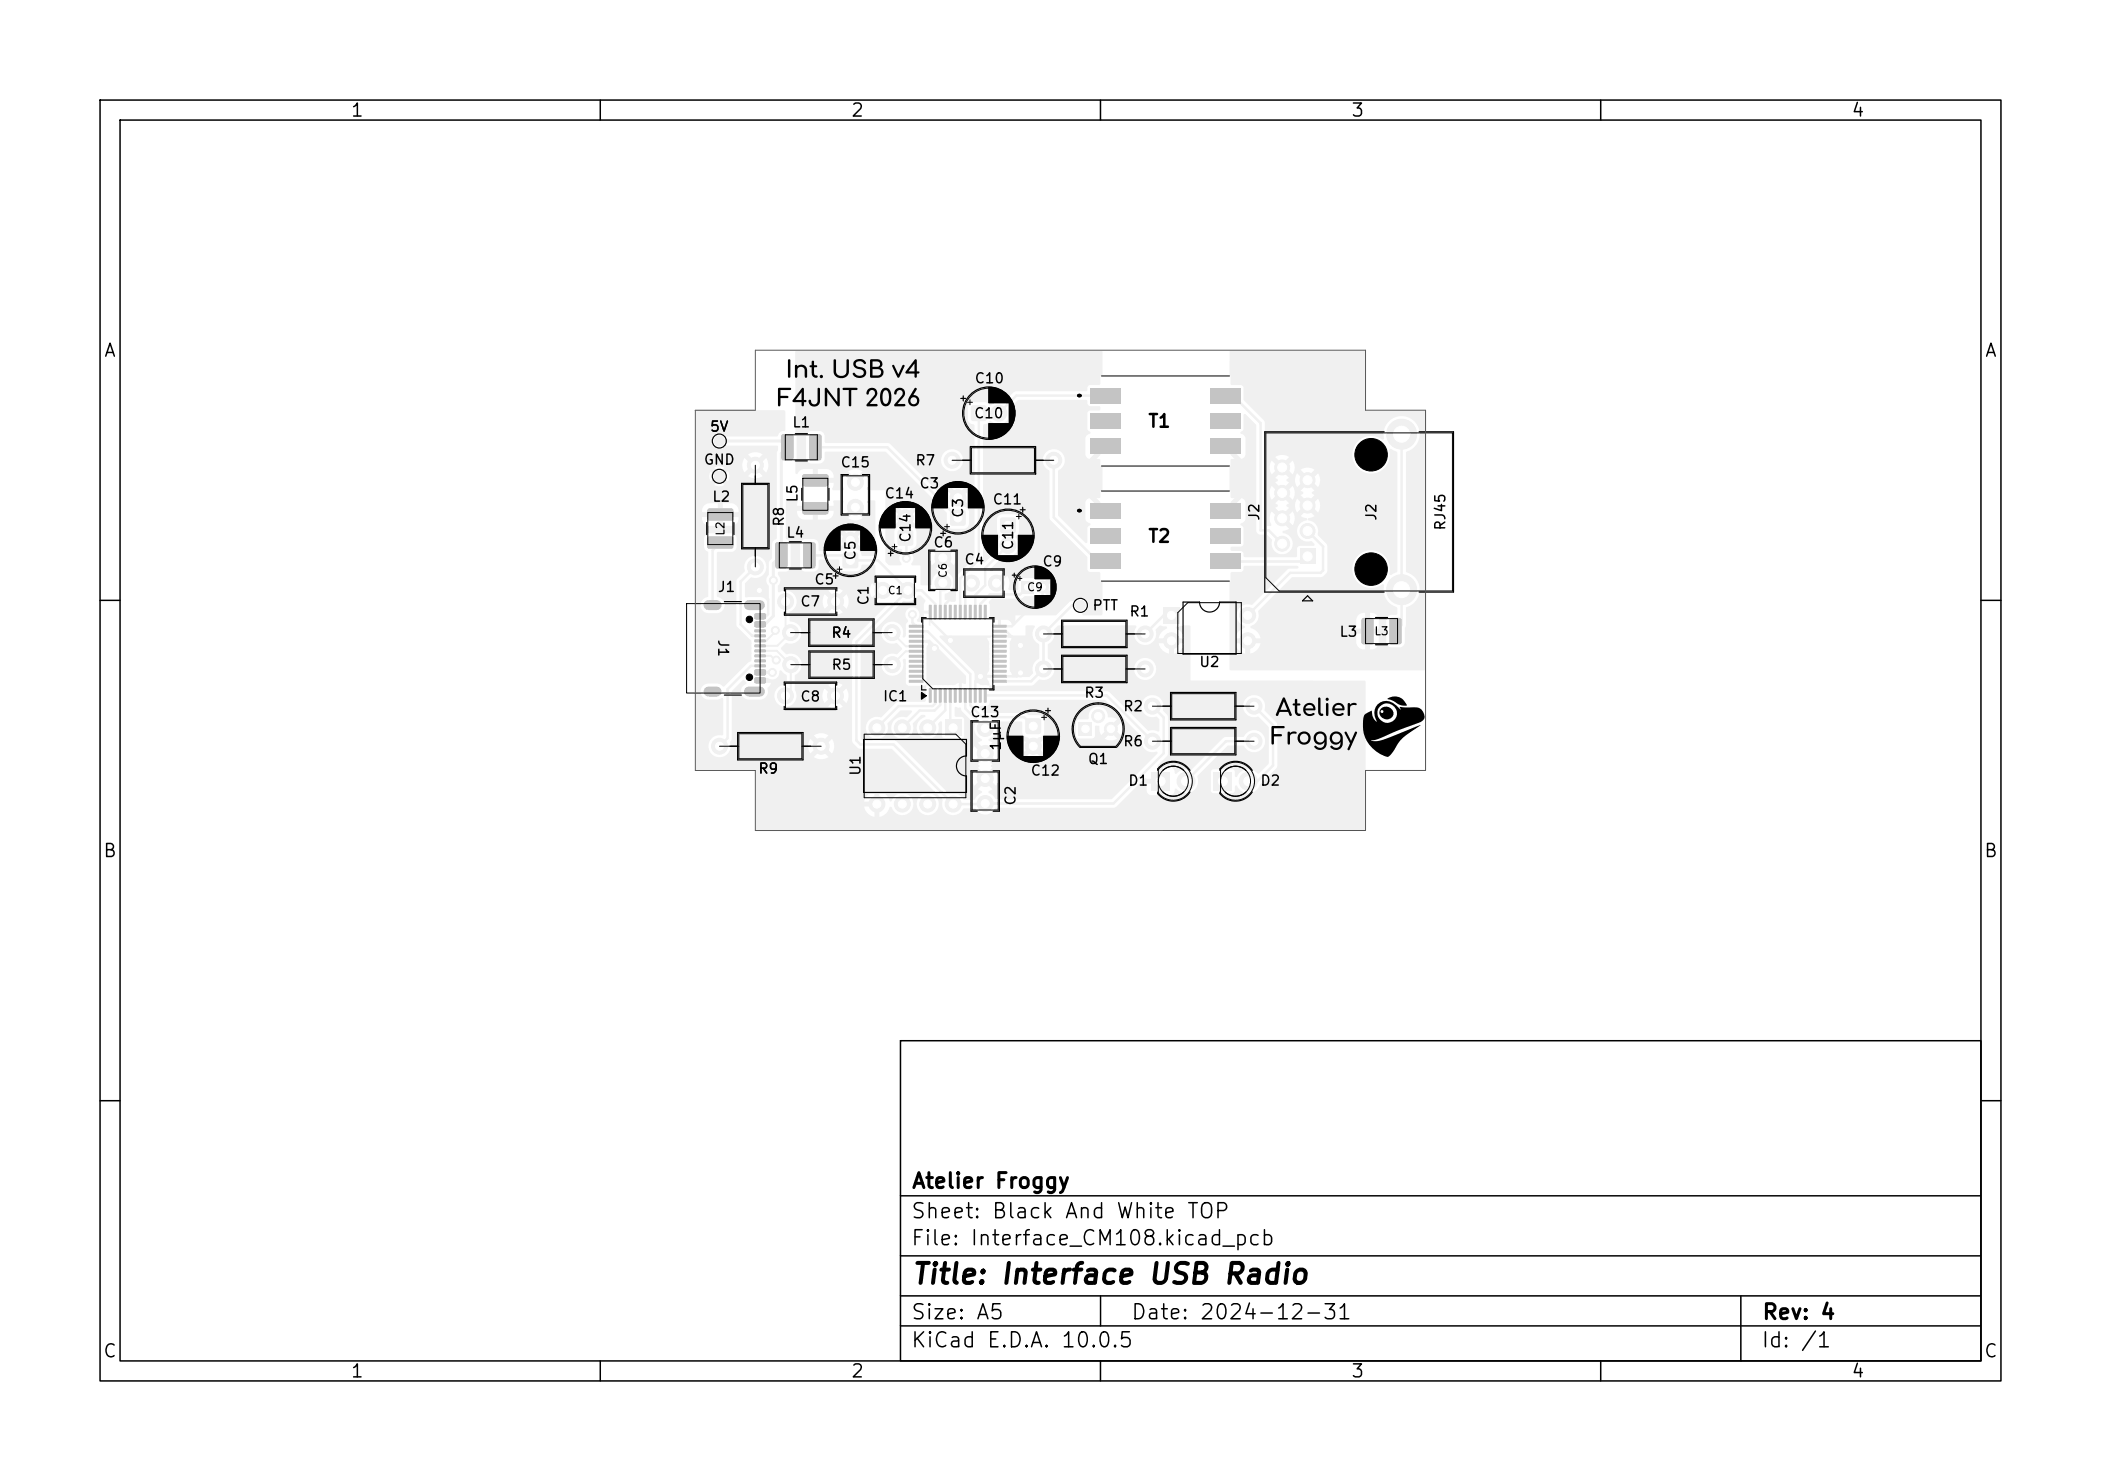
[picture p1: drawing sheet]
<svg xmlns="http://www.w3.org/2000/svg" width="210mm" height="148mm" viewBox="0 0 210 148" stroke-linecap="round" stroke-linejoin="round" font-family="sans-serif">
<defs><g id="words">
<text font-size="2" x="91" y="128.8">Title: Interface USB Radio</text>
<g font-size="1.5">
<text x="91.1" y="119.1">Atelier Froggy</text>
<text x="91" y="124.8">File: Interface_CM108.kicad_pcb</text>
<text x="91" y="122.1">Sheet: Black And White TOP</text>
<text x="91" y="135">KiCad E.D.A. 10.0.5</text>
<text x="91" y="132.2">Size: A5</text>
<text x="113" y="132.2">Date: 2024-12-31</text>
<text x="176" y="135">Id: /1</text>
<text x="176.1" y="132.2">Rev: 4</text>
</g>
<g font-size="1.3">
<text x="35" y="12">1</text>
<text x="85" y="12">2</text>
<text x="135" y="12">3</text>
<text x="185" y="12">4</text>
<text x="10.3" y="36">A</text>
<text x="198.3" y="36">A</text>
<text x="114.7" y="43">T1</text>
<text x="114.7" y="54.5">T2</text>
<text x="10.2" y="86">B</text>
<text x="198.2" y="86">B</text>
<text x="10.2" y="136">C</text>
<text x="35" y="138">1</text>
<text x="85" y="138">2</text>
<text x="135" y="138">3</text>
<text x="185" y="138">4</text>
<text x="198.2" y="136">C</text>
</g>
<g font-size="1">
<text x="97.3" y="38.6">C10</text>
<text x="70.3" y="46.7">GND</text>
<text x="70.9" y="43.4">5V</text>
<text x="79.1" y="43">L1</text>
<text x="83.9" y="47">C15</text>
<text x="91.4" y="46.8">R7</text>
<text x="97.3" y="42">C10</text>
<text x="71.1" y="50.4">L2</text>
<text x="78.5" y="54">L4</text>
<text x="78.6" y="52.7" transform="rotate(-90 78.6 52.7)">R8</text>
<text x="80" y="50.3" transform="rotate(-90 80 50.3)">L5</text>
<text x="88.3" y="50.1">C14</text>
<text x="91.8" y="49.1">C3</text>
<text x="96.5" y="51.8" transform="rotate(-90 96.5 51.8)">C3</text>
<text x="99.1" y="50.7">C11</text>
<text x="126.1" y="52.1" transform="rotate(-90 126.1 52.1)">J2</text>
<text x="137.8" y="52.1" transform="rotate(-90 137.8 52.1)">J2</text>
<text x="144.7" y="53.1" transform="rotate(-90 144.7 53.1)">RJ45</text>
<text x="71.7" y="59.4">J1</text>
<text x="81.3" y="58.7">C5</text>
<text x="85.8" y="56.1" transform="rotate(-90 85.8 56.1)">C5</text>
<text x="91.3" y="54.3" transform="rotate(-90 91.3 54.3)">C14</text>
<text x="93.2" y="55">C6</text>
<text x="96.3" y="56.7">C4</text>
<text x="101.5" y="55.1" transform="rotate(-90 101.5 55.1)">C11</text>
<text x="104.1" y="56.9">C9</text>
<text x="71.5" y="63.8" transform="rotate(90 71.5 63.8)">J1</text>
<text x="79.9" y="60.9">C7</text>
<text x="83" y="64">R4</text>
<text x="87.1" y="60.6" transform="rotate(-90 87.1 60.6)">C1</text>
<text x="109.1" y="61.2">PTT</text>
<text x="112.8" y="61.9">R1</text>
<text x="133.8" y="63.9">L3</text>
<text x="79.9" y="70.4">C8</text>
<text x="83" y="67.2">R5</text>
<text x="88.2" y="70.3">IC1</text>
<text x="96.9" y="71.9">C13</text>
<text x="108.3" y="70">R3</text>
<text x="112.2" y="71.3">R2</text>
<text x="119.8" y="66.9">U2</text>
<text x="75.7" y="77.6">R9</text>
<text x="86.3" y="77.6" transform="rotate(-90 86.3 77.6)">U1</text>
<text x="100.3" y="75.1" transform="rotate(-90 100.3 75.1)">1µF</text>
<text x="102.9" y="77.8">C12</text>
<text x="108.7" y="76.6">Q1</text>
<text x="112.2" y="74.8">R6</text>
<text x="101.8" y="80.6" transform="rotate(-90 101.8 80.6)">C2</text>
<text x="112.7" y="78.8">D1</text>
<text x="125.9" y="78.8">D2</text>
</g>
<g font-size=".8">
<text x="72.6" y="53.6" transform="rotate(-90 72.6 53.6)">L2</text>
<text x="88.7" y="59.6">C1</text>
<text x="94.8" y="57.8" transform="rotate(-90 94.8 57.8)">C6</text>
<text x="102.6" y="59.3">C9</text>
<text x="137.3" y="63.7">L3</text>
</g>
</g></defs>
<g fill="#f0f0f0">
<path d="M70.7 50.9l.2-.1h2.3l.1 .3v.8l-.2 .2-2.3-.1-.1-.2z"/>
<path d="M70.7 53.7l.2-.1h2.3l.1 .3v.8l-.2 .2-2.3-.1-.1-.2z"/>
<path d="M89.8 53h.2h1h.2l.1 .2v1.1l-.1 .2-.2 .1h-1l-.2-.1-.1-.2v-1.1z"/>
</g>
<g fill="#f0f0f0" stroke="#f0f0f0" stroke-width=".1">
<circle cx="90.5" cy="51.7" r=".8"/>
<circle cx="75.5" cy="46.5" r=".8"/>
<circle cx="75.5" cy="56.7" r=".8"/>
</g>
<g fill="#f0f0f0">
<path d="M92.9 68.8h.2v1.4h-.3z"/>
<path d="M93.4 68.8h.2v1.4h-.3z"/>
<path d="M93.9 68.8h.2v1.4h-.3z"/>
<path d="M94.4 68.8h.2v1.4h-.3z"/>
<path d="M94.9 68.8h.2v1.4h-.3z"/>
<path d="M95.4 68.8h.2v1.4h-.3z"/>
<path d="M95.9 68.8h.2v1.4h-.3z"/>
<path d="M96.4 68.8h.2v1.4h-.3z"/>
<path d="M96.9 68.8h.2v1.4h-.3z"/>
<path d="M97.4 68.8h.2v1.4h-.3z"/>
<path d="M97.9 68.8h.2v1.4h-.3z"/>
<path d="M98.4 68.8h.2v1.4h-.3z"/>
<path d="M99.2 68l1.4-.1v.3h-1.4z"/>
<path d="M99.2 67.5l1.4-.1v.3h-1.4z"/>
<path d="M99.2 67l1.4-.1v.3h-1.4z"/>
<path d="M99.2 66.5l1.4-.1v.3h-1.4z"/>
<path d="M99.2 66l1.4-.1v.3h-1.4z"/>
<path d="M99.2 65.5l1.4-.1v.3h-1.4z"/>
<path d="M99.2 65l1.4-.1v.3h-1.4z"/>
<path d="M99.2 64.5l1.4-.1v.3h-1.4z"/>
<path d="M99.2 64l1.4-.1v.3h-1.4z"/>
<path d="M99.2 63.5l1.4-.1v.3h-1.4z"/>
<path d="M99.2 63l1.4-.1v.3h-1.4z"/>
<path d="M99.2 62.5l1.4-.1v.3h-1.4z"/>
<path d="M98.4 60.5h.2v1.3v.1l-.3-.1z"/>
<path d="M97.9 60.5h.2v1.3v.1l-.3-.1z"/>
<path d="M97.4 60.5h.2v1.3v.1l-.3-.1z"/>
<path d="M96.9 60.5h.2v1.3v.1l-.3-.1z"/>
<path d="M96.4 60.5h.2v1.3v.1l-.3-.1z"/>
<path d="M95.9 60.5h.2v1.3v.1l-.3-.1z"/>
<path d="M95.4 60.5h.2v1.3v.1l-.3-.1z"/>
<path d="M94.9 60.5h.2v1.3v.1l-.3-.1z"/>
<path d="M94.4 60.5h.2v1.3v.1l-.3-.1z"/>
<path d="M93.9 60.5h.2v1.3v.1l-.3-.1z"/>
<path d="M93.4 60.5h.2v1.3v.1l-.3-.1z"/>
<path d="M92.9 60.5h.2v1.3v.1l-.3-.1z"/>
<path d="M90.9 62.5l1.3-.1 .1 .3h-.1h-1.3z"/>
<path d="M90.9 63l1.3-.1 .1 .3h-.1h-1.3z"/>
<path d="M90.9 63.5l1.3-.1 .1 .3h-.1h-1.3z"/>
<path d="M90.9 64l1.3-.1 .1 .3h-.1h-1.3z"/>
<path d="M90.9 64.5l1.3-.1 .1 .3h-.1h-1.3z"/>
<path d="M90.9 65l1.3-.1 .1 .3h-.1h-1.3z"/>
<path d="M90.9 65.5l1.3-.1 .1 .3h-.1h-1.3z"/>
<path d="M90.9 66l1.3-.1 .1 .3h-.1h-1.3z"/>
<path d="M90.9 66.5l1.3-.1 .1 .3h-.1h-1.3z"/>
<path d="M90.9 67l1.3-.1 .1 .3h-.1h-1.3z"/>
<path d="M90.9 67.5l1.3-.1 .1 .3h-.1h-1.3z"/>
<path d="M90.9 68l1.3-.1 .1 .3h-.1h-1.3z"/>
<path d="M129.9 54.9h1.5v1.5h-1.5z"/>
</g>
<g fill="#f0f0f0" stroke="#f0f0f0" stroke-width=".1">
<circle cx="128.2" cy="54.3" r=".75"/>
<circle cx="130.7" cy="53.1" r=".75"/>
<circle cx="128.2" cy="51.8" r=".75"/>
<circle cx="130.7" cy="50.5" r=".75"/>
<circle cx="128.2" cy="49.3" r=".75"/>
<circle cx="130.7" cy="48" r=".75"/>
<circle cx="128.2" cy="46.7" r=".75"/>
<circle cx="140.1" cy="58.9" r="1.5"/>
<circle cx="140.1" cy="43.4" r="1.5"/>
<circle cx="82.1" cy="74.6" r=".8"/>
<circle cx="71.9" cy="74.6" r=".8"/>
</g>
<g fill="#f0f0f0">
<path d="M109 50.3h3v1.5h-3z"/>
<path d="M109 52.8h3v1.5h-3z"/>
<path d="M109 55.4h3v1.5h-3z"/>
<path d="M121 55.4h3v1.5h-3z"/>
<path d="M121 52.8h3v1.5h-3z"/>
<path d="M121 50.3h3v1.5h-3z"/>
<path d="M102.6 71.8h.1h1.1h.2l.1 .2v1.1l-.1 .2-.2 .1h-1.1l-.1-.1-.1-.2v-1.1z"/>
</g>
<g fill="#f0f0f0" stroke="#f0f0f0" stroke-width=".1">
<circle cx="103.3" cy="74.6" r=".8"/>
<circle cx="78.5" cy="60.1" r=".8"/>
<circle cx="83.5" cy="60.1" r=".8"/>
<circle cx="94.2" cy="58.2" r=".8"/>
<circle cx="94.2" cy="55.7" r=".8"/>
<circle cx="105.3" cy="46" r=".8"/>
<circle cx="95.2" cy="46" r=".8"/>
</g>
<path d="M102.1 58.1h1.2v1.2h-1.2z" fill="#f0f0f0"/>
<g fill="#f0f0f0" stroke="#f0f0f0" stroke-width=".1">
<circle cx="104.2" cy="58.7" r=".6"/>
<circle cx="71.9" cy="44.1" r=".5"/>
<circle cx="108" cy="60.5" r=".5"/>
</g>
<g fill="#f0f0f0">
<path d="M77.5 54.2h1l.2 .1v2.3l-.1 .2h-.9l-.2-.1v-2.3z"/>
<path d="M80.3 54.2h1l.2 .1v2.3l-.1 .2h-.9l-.2-.1v-2.3z"/>
</g>
<g fill="#f0f0f0" stroke="#f0f0f0" stroke-width=".1">
<circle cx="114.5" cy="63.4" r=".8"/>
<circle cx="104.3" cy="63.4" r=".8"/>
<circle cx="85.5" cy="50.7" r=".8"/>
<circle cx="85.5" cy="48.2" r=".8"/>
<circle cx="114.5" cy="66.9" r=".8"/>
<circle cx="104.3" cy="66.9" r=".8"/>
</g>
<path d="M121.3 77.2h1.8v1.8h-1.8z" fill="#f0f0f0"/>
<circle cx="124.8" cy="78.1" r=".9" fill="#f0f0f0" stroke="#f0f0f0" stroke-width=".1"/>
<path d="M115.1 77.2h1.8v1.8h-1.8z" fill="#f0f0f0"/>
<g fill="#f0f0f0" stroke="#f0f0f0" stroke-width=".1">
<circle cx="118.5" cy="78.1" r=".9"/>
<circle cx="125.3" cy="74.1" r=".8"/>
<circle cx="115.2" cy="74.1" r=".8"/>
</g>
<g fill="#f0f0f0">
<path d="M109 38.8h3v1.5h-3z"/>
<path d="M109 41.3h3v1.5h-3z"/>
<path d="M109 43.9h3v1.5h-3z"/>
<path d="M121 43.9h3v1.5h-3z"/>
<path d="M121 41.3h3v1.5h-3z"/>
<path d="M121 38.8h3v1.5h-3z"/>
<path d="M95 51h.2h1.1h.2l.1 .2v1.1l-.1 .2-.2 .1h-1.1l-.2-.1v-.2v-1.1z"/>
</g>
<circle cx="95.7" cy="49.7" r=".8" fill="#f0f0f0" stroke="#f0f0f0" stroke-width=".1"/>
<g fill="#f0f0f0">
<path d="M138.9 61.8l1-.1 .2 .2v2.2l-.1 .3h-.9l-.2-.2v-2.2z"/>
<path d="M136.1 61.8l1-.1 .2 .2v2.2l-.1 .3h-.9l-.2-.2v-2.2z"/>
</g>
<g fill="#f0f0f0" stroke="#f0f0f0" stroke-width=".1">
<circle cx="98.5" cy="75.3" r=".8"/>
<circle cx="98.5" cy="72.8" r=".8"/>
</g>
<path d="M94.5 71.9h1.6v1.6h-1.6z" fill="#f0f0f0"/>
<g fill="#f0f0f0" stroke="#f0f0f0" stroke-width=".1">
<circle cx="92.7" cy="72.7" r=".8"/>
<circle cx="90.2" cy="72.7" r=".8"/>
<circle cx="87.7" cy="72.7" r=".8"/>
<circle cx="87.7" cy="80.4" r=".8"/>
<circle cx="90.2" cy="80.4" r=".8"/>
<circle cx="92.7" cy="80.4" r=".8"/>
<circle cx="95.3" cy="80.4" r=".8"/>
<circle cx="115.2" cy="70.6" r=".8"/>
<circle cx="125.3" cy="70.6" r=".8"/>
<circle cx="89.2" cy="66.4" r=".8"/>
<circle cx="79" cy="66.4" r=".8"/>
<circle cx="78.5" cy="69.5" r=".8"/>
<circle cx="83.5" cy="69.5" r=".8"/>
<circle cx="97.1" cy="58.3" r=".8"/>
<circle cx="99.6" cy="58.3" r=".8"/>
</g>
<path d="M116.3 60.7h1.6v1.6h-1.6z" fill="#f0f0f0"/>
<g fill="#f0f0f0" stroke="#f0f0f0" stroke-width=".1">
<circle cx="117.1" cy="64" r=".8"/>
<circle cx="124.7" cy="64" r=".8"/>
<circle cx="124.7" cy="61.5" r=".8"/>
<circle cx="98.5" cy="80.3" r=".8"/>
<circle cx="98.5" cy="77.8" r=".8"/>
<circle cx="89.2" cy="63.2" r=".8"/>
<circle cx="79" cy="63.2" r=".8"/>
</g>
<path d="M100 51.8l.2-.1h1.1l.2 .1 .1 .2v1.1l-.1 .1-.2 .1h-1.1l-.2-.1v-.1v-1.1z" fill="#f0f0f0"/>
<g fill="#f0f0f0" stroke="#f0f0f0" stroke-width=".1">
<circle cx="100.7" cy="54.5" r=".8"/>
<circle cx="90.7" cy="59" r=".8"/>
<circle cx="88.2" cy="59" r=".8"/>
</g>
<g fill="#f0f0f0">
<path d="M75.5 61.3h1l.1 .1-.1 .4-.1 .1h-.9l-.1-.2z"/>
<path d="M75.5 62.1h1l.1 .1-.1 .4-.1 .1h-.9l-.1-.2z"/>
<path d="M75.4 63.4h1.1l.1 .2-.1 .1h-1z"/>
<path d="M75.4 64.4h1.1l.1 .2-.1 .1h-1z"/>
<path d="M75.4 64.9h1.1l.1 .2-.1 .1h-1z"/>
<path d="M75.4 65.9h1.1l.1 .2-.1 .1h-1z"/>
<path d="M75.5 66.9h1l.1 .1-.1 .4-.1 .1h-.9l-.1-.2z"/>
<path d="M75.5 67.7h1l.1 .1-.1 .4-.1 .1h-.9l-.1-.2z"/>
<path d="M75.4 66.4h1.1l.1 .2-.1 .1h-1z"/>
<path d="M75.4 65.4h1.1l.1 .2-.1 .1h-1z"/>
<path d="M75.4 63.9h1.1l.1 .2-.1 .1h-1z"/>
<path d="M75.4 62.9h1.1l.1 .2-.1 .1h-1z"/>
</g>
<path d="M70.8 60.5h.8M70.8 69.1h.8M74.9 60.5h1.1M74.9 69.1h1.1" fill="none" stroke="#f0f0f0" stroke-width="1"/>
<g fill="#f0f0f0">
<path d="M78.1 43.4h1l.2 .1v2.3l-.1 .2h-.9l-.2-.1v-2.3z"/>
<path d="M80.9 43.4h1l.2 .1v2.3l-.1 .2h-.9l-.2-.1v-2.3z"/>
<path d="M80.2 50.2h.2h2.3l.1 .2v.9l-.2 .1h-2.3l-.1-.2z"/>
<path d="M80.2 47.4h.2h2.3l.1 .2v.9l-.2 .1h-2.3l-.1-.2z"/>
<path d="M84.3 55.3l.1-.1h1.1l.2 .1 .1 .1v1.2l-.1 .1-.2 .1h-1.1l-.1-.1-.1-.1v-1.2z"/>
</g>
<circle cx="85" cy="54" r=".8" fill="#f0f0f0" stroke="#f0f0f0" stroke-width=".1"/>
<path d="M97.1 40.6l.2-.1h1.1l.2 .1v.1v1.1v.2l-.2 .1h-1.1l-.2-.1-.1-.2v-1.1z" fill="#f0f0f0"/>
<g fill="#f0f0f0" stroke="#f0f0f0" stroke-width=".1">
<circle cx="99.8" cy="41.3" r=".8"/>
<circle cx="71.9" cy="47.6" r=".5"/>
</g>
<path d="M107.8 72.2h1.3v1.3h-1.3z" fill="#f0f0f0"/>
<g fill="#f0f0f0" stroke="#f0f0f0" stroke-width=".1">
<circle cx="109.8" cy="71.6" r=".65"/>
<circle cx="111" cy="72.8" r=".65"/>
<circle cx="93.4" cy="64.8" r=".4"/>
<circle cx="102" cy="67.3" r=".4"/>
<circle cx="95" cy="64" r=".4"/>
<circle cx="98" cy="67.6" r=".4"/>
<circle cx="75.9" cy="59" r=".4"/>
<circle cx="102" cy="64.5" r=".4"/>
<circle cx="90.6" cy="55.8" r=".4"/>
<circle cx="91.2" cy="61.4" r=".4"/>
<circle cx="77.6" cy="66" r=".4"/>
<circle cx="77.2" cy="67.2" r=".4"/>
<circle cx="77.3" cy="58" r=".4"/>
<circle cx="77.5" cy="63" r=".4"/>
</g>
<g fill="none" stroke="#f0f0f0" stroke-width=".25">
<path d="M110.5 39.5h-8.9l-1.8 1.8M122.5 39.5h.7l2.8 2.8v10.7h.8l1.4 1.3M72 54.2l-.8 .8v5.5M75.5 56.7l-1.5 1.4v4.3l1.2 1.1h.8M75.9 59l.9 .9v1.5l-.2 .2h-.6M80.9 55.5h3.6l.5 .5h2.7l3.1 3M81.5 44.7h7.2l7.1 7.1M90.5 53.8l.1 .1v1.9M90.8 59h1.3l1.4 1.4v.8M90.8 59l-5.2 5.2v9.8l.4 .4h3.3l6 6 16-.1 5-5v-3.6l-1.1-1.1M94.3 55.8l1.1 1.1v2.6l-.9 .9v.8M94.3 58.3l-.3 .2v2.7"/>
<path d="M97.1 58.3l-.6 .6v2.3M97.8 41.3v14.6l-1.8 1.9v3.4M100.8 54.5l-2.3 2.3v1.7l-1 1v1.7M102.7 58.7l-.7 .7h-3l-1 1v.8M104.2 58.7v.8l-3.1 3.1h-1.2M105.3 46v5.7l4.4 4.4h.8M130.7 55.6l-.5 .5h-7.7M130.7 53.1l1.5 1.5v2.4l-.2 .3h-3l-4.3 4.2M140.1 43.4v19.1l-.6 .6M76 66.5h-.9l-2.4 2.4v4.9l-.8 .8M91.2 61.4v.8l.4 .4M91.6 64.1h1.1l3.3 3.3v2.1"/>
<path d="M91.6 63.1h1.1l4.3 4.3v3.1l1.2 1.2h4.2l.9 .9M93 61.2v.8l2 2M93.5 69.5v.8l-.3 .3h-3.4l-2.1 2.1M94 69.5v.9l-.6 .6h-1.5l-1.7 1.7M94.5 69.5v1.5l-1.8 1.7M95 69.5v3l.3 .2M96.5 69.5v1.3l2 2M98.5 69.5h12.1l4.6 4.6M99.9 63.1h.7l1.4 1.4M99.9 63.6h1.2M102 67.3l-.3 .3h-3.7l-.5 .5v1.4M108 60.5h-.8l-2.9 2.9v3.5l-1.2 1.2h-3.2"/>
<path d="M117.1 61.5h-.8l-1.8 1.9M125.3 70.6l1.9 1.9v4l-1.5 1.6h-.9M125.3 74.1h-2.8l-4 4"/>
</g>
<path d="M76 65.5h1l.5 .5h.1M76 65h1.7l1.3 1.4v2.6l-.5 .5M77.5 63v.1l-.9 .9h-.6M78.5 60.1v2.6l.5 .5-1.3 1.3h-1.7M79 69.2l-.3 .4M89.2 63.2l1.3 1.4h1.1M91.6 65.1h-1.1l-1.3 1.3" fill="none" stroke="#f0f0f0" stroke-width=".2"/>
<path d="M71.9 44.1h6.2l.6 .6-.6 .6v10.2l-.8 .8v5.3l-.8 .8h-.5M76 67.2h1.2M77.2 67.2h.1" fill="none" stroke="#f0f0f0" stroke-width=".3"/>
<g fill="#f0f0f0">
<path d="M98.3 42.4l.4-.1 .3-.2a1.15 1.15 0 0 0 1.5 .1 1.15 1.15 0 0 0 .4-1.4l.9-.8h6.8l.2 .5 1.1 .1 .1 .1v.2l-.1 .1h-1l-.2 .2v1.7l.2 .2a.13 .13 0 0 1 .1 .1 .13 .13 0 0 1-.1 .2l-.3 .1-.1 .3v1.6a.5 .5 0 0 0 .4 .5l.9-.9h.1l.1 .5-.4 .4h.4v.7l.2 .1v2.2v.1l-.2 .1-.1 .6-.3 .1 .4 .4v.4l-.1 .1h-.1l-.9-.9-.4 .2v1.9l.1 .2 .3 .2a.13 .13 0 0 1 .1 .1 .13 .13 0 0 1-.1 .1l-.2 .3v1.3l-.2 .2-2.7-2.8v-4.4a1.13 1.13 0 0 0 .4-1.8 1.13 1.13 0 0 0-1.8 0 1.13 1.13 0 0 0 .5 1.8v4.8l3.8 3.7v1.4l.2 .2h1l.1 .1v.8l.2 .1v3.2l-.1 .1h-1.8l-.1-.1v-.1a.82 .82 0 0 0 .4-1.3 .82 .82 0 0 0-1.3 .1l-.4 .1-1.3 1.3h-4.1v.9l-.2 .1-.2-.1a.56 .56 0 0 0-.5-.5h-.6v.5l-.1 .1-.1-.1-.1-.5h-.6h-.1l-.1-1.4-.1-.3 .3-.3 2.9-.1 .5-.2h1a1.1 1.1 0 0 0 1.3 0l-.5-.5v-.1l.3-.3 .5 .6a1.1 1.1 0 0 0 0-1.2l-.4 .5h-.2l-.2-.3 .5-.6a1.59 1.59 0 0 0-1.4 .1h-1.4l-.2 .2v.9l-.9 .1-.1-.2a1.29 1.29 0 0 0-.1-1.3l-.6 .6h-.2l-.2-.3 .6-.6a1.49 1.49 0 0 0-1.2-.1l-.1-.1v-.1l1.3-1.3a1.17 1.17 0 0 0 1.4-.5 1.17 1.17 0 0 0-.2-1.5l.3-.4v-1.5l-.4-.3h-1.2a.54 .54 0 0 0-.6 .5l.1 1.3 .3 .5a1.16 1.16 0 0 0-.3 1.2l-1.2 1.3h-.2z"/>
<path d="M94.5 59.4a1.37 1.37 0 0 0 .9-.9l.1 .1v1.5h-.4l-.4-.1h-.2z"/>
<path d="M79.5 35.1h30.7v2.3v.1l-.2 .1-.1 .9h-1.1l-.1 .2v.3l-.1 .1h-7.1l-.2 .1-1 1a1.38 1.38 0 0 0-1.2 .3h-.2l-.4-.3h-1.3a.54 .54 0 0 0-.5 .5v1.2a.66 .66 0 0 0 .7 .5v13.3l-1.8 1.8-.1 .4-.1 .1h-.1l-.2-.5-.5-.3v-.2l.4-.2-.6-.5v-.1l.3-.3 .6 .6a1.28 1.28 0 0 0 0-1.5l-.5 .6h-.2l-.2-.3 .5-.7a1.29 1.29 0 0 0-1.4 .1l.6 .5v.2l-.2 .2h-.2l-.5-.6a1.29 1.29 0 0 0 0 1.5l.5-.6h.2l.2 .2v.2l-.6 .5 .4 .2v.2a1.14 1.14 0 0 0-.7 1.2l-.2 .1h-1v-2h-.8l-.1-.2a.78 .78 0 0 0-.1-1.1v-.2l.1-.2a.54 .54 0 0 0 .5-.5l-.1-1.4-.2-.2-.3-.1-.3-.4 .3-.3 .6 .6a1.29 1.29 0 0 0 0-1.5l-.6 .6h-.2l-.2-.3 .6-.7a1.29 1.29 0 0 0-1.4 .1l.5 .5v.2l-.3 .2-.6-.5a1.29 1.29 0 0 0 0 1.4l.6-.6h.1l.3 .3-.4 .4a.59 .59 0 0 0-.6 .6v1.2a.58 .58 0 0 0 .7 .5h.1v.3a.81 .81 0 0 0-.1 1.2l-.1 .1h-1.1l-.4-.4v-7.1h-1.7l-.2-.2a1.29 1.29 0 0 0 0-1.3l-.6 .5h-.2l-.2-.3 .6-.6a1.29 1.29 0 0 0-1.4 0l.5 .6v.2l-.3 .2-.6-.6a1.62 1.62 0 0 0 0 1.4l-.2 .1h-.9l-.1-.1 .1-.6-1.7-.1-.1-.2-.2-.1v-.2h2v-.1a.74 .74 0 0 0-.7-.7h-.9v.8h-.4v-.8h-1l-.3 .1-.3 .3a.13 .13 0 0 1-.1 .1 .13 .13 0 0 1-.1-.1v-1.1l.1-.4v-2.2h1v2.2l.1 .4 .4 .1h.9l.3-.1a.96 .96 0 0 0 .1-.9l.2-.2h5.9l6.1 6.1 .1 1.2 .2 .4 1.4 .1 .4-.2 .2-.4v-1.1a.55 .55 0 0 0-.5-.5l-.1-.1-.4-.4 .2-.3h.2l.6 .5a1.29 1.29 0 0 0-.1-1.4l-.5 .6h-.2l-.2-.3 .5-.7a1.29 1.29 0 0 0-1.4 .1l.6 .5v.2l-.2 .2h-.2l-.5-.6-.3 .6-.1 .1-3.8-3.8h3.6v.2a1.1 1.1 0 0 0 1.6 .8 1.1 1.1 0 0 0 0-1.8 1.1 1.1 0 0 0-1.6 .8h-3.6l-1.5-1.5-.2-.1h-6.3l-.1-.1v-.7l-.1-.3-.3-.1h-.9a.54 .54 0 0 0-.5 .5h-1l-.1-.4z"/>
<path d="M69.5 41.1l8.9-.1 .1 .1v1.9l-.1 .1a.69 .69 0 0 0-.7 .5h-5.1a.83 .83 0 0 0-1.2-.2 .83 .83 0 0 0 0 1.3 .83 .83 0 0 0 1.2-.2h5.1l.1 .1v.3l-.2 .3v8.6a.63 .63 0 0 0-.4 .6v1.3l-.4 .5v1.2a.82 .82 0 0 0 0 1.2v1.4v.1h-.2l-.3-.3-.3-.1h-1.5v-1.4l.6-.6a1.11 1.11 0 0 0 1.5-.9 1.11 1.11 0 0 0-1.3-1.2 1.11 1.11 0 0 0-.8 1.5l-.8 .8-.1 .2v4.4l.1 .2 1.4 1.3v2l-.3 .2-2.5 2.4-.6-.3h-1a.8 .8 0 0 0-.7 .8 .8 .8 0 0 0 .7 .8h1l.5-.2 .1 .1v3.6l-.1 .1a1.1 1.1 0 0 0-1.4 1 1.1 1.1 0 0 0 1.1 1.2 1.1 1.1 0 0 0 1.1-1.2h7.8v.4l.2 .4 .7-.7 .1 .2 .2 .2-.6 .7a1.29 1.29 0 0 0 1.4 0l-.7-.7 .2-.1 .2-.3 .7 .7a1.29 1.29 0 0 0 0-1.5l-.7 .7-.2-.2-.2-.1 .7-.7a1.29 1.29 0 0 0-1.4 0l.6 .7-.2 .1-.1 .2-.7-.7-.2 .7h-7.8a.61 .61 0 0 1 .1-.7v-4.7l1.1-1.1 .2-.1 .2 .4a.89 .89 0 0 0-.3 1.4l.5 .2h1.2a.91 .91 0 0 0 .7-1.2l.2-.2 .2-.3h-1l-.1-.1 .1-.3 .6-.1a.72 .72 0 0 0 .8 .1 .72 .72 0 0 0 .4-.7v-.1h.2l.5 .5v.8v.1a1.1 1.1 0 0 0-1.2 1.1 1.1 1.1 0 0 0 1.2 1.1 1.1 1.1 0 0 0 1-1.2h2.6v.4l.2 .5 .7-.7 .2 .3h.2l-.7 .7a1.29 1.29 0 0 0 1.4 0l-.6-.7h.2l.1-.3 .7 .6a1.29 1.29 0 0 0 0-1.4l-.7 .7-.1-.3-.2-.1 .6-.7a1.29 1.29 0 0 0-1.4 .1l.7 .6-.2 .1-.2 .3-.7-.7-.2 .6h-2.6l-.2-.5 .1-1.4a1.12 1.12 0 0 0 .6-1.5 1.12 1.12 0 0 0-1.5-.6l-.5-.6 .4-.5h.1a1.11 1.11 0 0 0 1.5-.9 1.11 1.11 0 0 0-1.1-1.3l-.1-.9a1.28 1.28 0 0 0 .7-1.2h2.6l.1 .4 .1 .4 .7-.6 .2 .2 .2 .1-.7 .7a1.29 1.29 0 0 0 1.5 0l-.7-.7 .2-.1 .1-.2 .7 .6a1.29 1.29 0 0 0 0-1.4l-.7 .7-.1-.2-.2-.2 .6-.7a1.29 1.29 0 0 0-1.4 0l.7 .7-.3 .2-.1 .2-.7-.7-.2 .6h-2.6a1.19 1.19 0 0 0-1.8-.8v-.7a.78 .78 0 0 0 0-1.1v-.3h.8l.3-.1 .1-.3v-2.4l-.1-.3-.3-.2v-2.6h1.1l.1 .4 .5 .3h2.3a.76 .76 0 0 0 .7-.9h-1.6v.9h-.4v-.9h-1.6v.2h-1.1v-1.1l.1-.1h1v.6h3.6v-.5l.1-.1h.8l.1 .2a1.28 1.28 0 0 0 .1 1.2l.7-.7 .1 .2 .3 .2-.7 .7a1.29 1.29 0 0 0 1.4 0l-.7-.7 .2-.1 .2-.3 .7 .7a1.71 1.71 0 0 0 .1-1.4h.7l.1 .1v5.4l-.1 .1h-1.2a.7 .7 0 0 0-.7-.7l-.5-.5 .2-.1 .2-.3 .7 .7a1.29 1.29 0 0 0 0-1.4l-.7 .7-.1-.2-.3-.2 .7-.7a1.29 1.29 0 0 0-1.4 0l.7 .7-.2 .1-.2 .3-.7-.7a1.29 1.29 0 0 0 0 1.4l.7-.7 .2 .3 .2 .1-.5 .5-.5 .2h-2.1l-.1-.1v-.6a.56 .56 0 0 0-.5-.5h-.9l-.3 .1-.1 .3v2.3v.2l.3 .3h.2h1l.3-.4 .1-.8h1.9l.1 .1v.7l.3 .3 1.5 .1a.92 .92 0 0 0 .5-.7h1.2l.1 .1v1h.4l.1 .1-.5 .3 .7 .7-.2 .1-.2 .3-.6-.7a1.29 1.29 0 0 0 0 1.4l.6-.7 .2 .3 .2 .1-.6 .7a1.32 1.32 0 0 0 1 .2h.1v.2l-3.4 3.4-.1 .2v10.1l.5 .5 .2 .1h3.3l5 5.1v.1a1.11 1.11 0 0 0 .7 1.4 1.11 1.11 0 0 0 1.4-.6h1.1a1.18 1.18 0 0 0 2.1-.1h11.9l.2-.1 2.9-2.8h1.1v.2v.3h-1v.8l.3 .3 .9 .1v-1.1l.2 .1 .3-.1v1.1h.7a.55 .55 0 0 0 .4-.6h.2a1.22 1.22 0 0 0 1.6 .2 1.22 1.22 0 0 0 .5-1.5l.4-.5h.9v1.9l.3 .3h1.9l.2-.3 .1-.5h.1a1.22 1.22 0 0 0 1.2 .8 1.22 1.22 0 0 0 1.1-.9l1.7-1.6 .1-.2v-4.2l-.1-.2-1.2-1.2a1.11 1.11 0 0 0-.9-1.5 1.11 1.11 0 0 0-1.2 1.2 1.11 1.11 0 0 0 1.5 .9l1 1.1v3.6l-.9 1h-.2a1.24 1.24 0 0 0-2.1 .3h-.2v-.5l-.2-.2h-1.9l-.3 .2h-.9l2.6-2.6h1.6a1.11 1.11 0 0 0 1.7 .4 1.11 1.11 0 0 0 0-1.7 1.11 1.11 0 0 0-1.7 .4h-1.8l-.2 .1-3.3 3.3a1.25 1.25 0 0 0-1.4 .3h-.2a.65 .65 0 0 0-.4-.6h-.7v1l-.2-.1-.3 .1-.1-1.2 1-1v-.2v-3.7l-.5-.7a1.11 1.11 0 0 0-1-1.4 1.11 1.11 0 0 0-1.1 1.3 1.11 1.11 0 0 0 1.5 .8l.3 .3v1.2h-.2l-.4-.1h-.5l-3.9-3.8-.2-.1h-11.6l-.2-.1v-.3a.14 .14 0 0 1 0-.2 .14 .14 0 0 1 .2 0h4l.9-.6a1.1 1.1 0 0 0 1.4-1.1h8v.1a1.1 1.1 0 0 0 1.6 .9 1.1 1.1 0 0 0 0-1.9 1.1 1.1 0 0 0-1.6 .9h-8v-.2a1.25 1.25 0 0 0-.7-.8v-1.4l.1-.1a1.13 1.13 0 0 0 .5-1.4l.5-.4h7.7l.1 .1a1.11 1.11 0 0 0 .7 1.8 1.11 1.11 0 0 0 1.2-1.5l.4-.4 .7 .1v.2a1.35 1.35 0 0 0-.8 1h1l-.1 .2 .1 .3h-1a1.29 1.29 0 0 0 1 1v-.9h.2h.3l.1 .9a1.29 1.29 0 0 0 1-1h-1l.1-.2-.1-.3h1l-.3-.6-.6-.5 .1-.1 .5-.1h.8l.1 5.5h17.5l-.1 14.9-60.8 .1-.1-.1v-2.8h11.8v.2v.3l-.9 .1a1.29 1.29 0 0 0 1 .9v-.9l.2 .1 .3-.1 .1 .9a1.39 1.39 0 0 0 .9-1h.2a1.13 1.13 0 0 0 1.2 .8 1.13 1.13 0 0 0 1-1.1h.3v.1a1.1 1.1 0 0 0 1.7 .9 1.1 1.1 0 0 0 0-1.9 1.1 1.1 0 0 0-1.7 .9h-.3v-.2a1.12 1.12 0 0 0-1.1-.8 1.12 1.12 0 0 0-1.1 .8h-.1a1.45 1.45 0 0 0-1.1-1v.9h-.2h-.3l-.1-.9a1.29 1.29 0 0 0-.9 1h-10.9v-3.1h-5.9l-.1-.1v-16.5h.5v.2a.8 .8 0 0 0 .7 .7l1.2-.1a.82 .82 0 0 0 .5-.8 .82 .82 0 0 0-.7-.8v-4.4l1.6-.1 .3-.4v-.9a.54 .54 0 0 0-.5-.5l-2.4 .1-.3 .3v.9a.61 .61 0 0 0 .4 .6v4.4a.96 .96 0 0 0-.8 .8h-.5v-8.5h.7l.1 .4 .5 .2 2.3 .1 .3-.1 .3-.2 .1-.3v-.3h-1.5v.9h-.6v-.9h-1.5v.2h-.7v-.9h.7v.2h3.6a.76 .76 0 0 0-.7-.9h-.8v.9h-.6v-.9h-.9l-.5 .3-.1 .4h-.7v-2.5h1.9a.98 .98 0 0 0 1 0l-.5-.5-.5 .5h-1.9v-1h1.4l.1 .6 .5-.5h.8l.5 .5 .1-.4-.1-.6-.5 .5h-.8l-.5-.5-.1 .4h-1.4v-.8h1.9l.5 .5 .5-.5a.98 .98 0 0 0-1 0h-1.9v-.3h4.7v.4l.2 .4 .7-.7 .2 .3 .2 .1-.7 .7a1.29 1.29 0 0 0 1.4 0l-.7-.7 .3-.2 .1-.2 .7 .7a1.29 1.29 0 0 0 0-1.4l-.7 .6-.1-.2-.3-.1 .7-.7a1.29 1.29 0 0 0-1.4 0l.7 .7-.3 .1-.1 .2-.7-.6-.2 .6h-4.7z"/>
<path d="M88.7 72.3l1.3-1.3h1.1v.2l-.5 .5a1.11 1.11 0 0 0-1.5 .9 1.11 1.11 0 0 0 1.2 1.2 1.11 1.11 0 0 0 .9-1.5l.9-.8h.4v.1a1.11 1.11 0 0 0-.8 1.4 1.11 1.11 0 0 0 1.4 .8 1.11 1.11 0 0 0 .7-1.5l.2-.2h.1l.1 1.5 .1 .2h1.9l.2-.2v-1.7l-.3-.3h-.6l-.1-.1v-.8l.2-.1 .2 .1a.21 .21 0 0 1 .2 0 .21 .21 0 0 1 .1 .3l1.3 1.3a1.34 1.34 0 0 0 .8 1.6l-.1 .2-.4 .1 .7 .7-.2 .2-.1 .2-.7-.7a1.29 1.29 0 0 0 0 1.4l.7-.7 .1 .2 .2 .2-.7 .7a.17 .17 0 0 1 .2 .2 .17 .17 0 0 1-.2 .1l.7 .7-.2 .1-.1 .3-.7-.7a1.29 1.29 0 0 0 0 1.4l.7-.7 .1 .3 .2 .1-.7 .7 .4 .2v.1l-.3 .3-.4 .4h-1.1a1.29 1.29 0 0 0-1.5-.6l-5.2-5.2-.2-.1h-1.2l-.2-.2a1.34 1.34 0 0 0 .7-1.5z"/>
<path d="M97.9 70.6l.4-.1a.47 .47 0 0 0 .5 0 .47 .47 0 0 0 .2-.5l11.4-.1 3.7 3.7v.1a1.12 1.12 0 0 0 .3 1.2 1.12 1.12 0 0 0 1.2 .2l.1 .1v.1l-4.6 4.6h-11.5l-.4-.4-.4-.3v-.2l.4-.1-.7-.7 .2-.1 .2-.3 .7 .7a1.29 1.29 0 0 0 0-1.4l-.7 .7-.2-.3-.2-.1 .7-.7-.2-.2 .2-.1-.7-.7 .3-.2 .1-.2 .7 .7a1.29 1.29 0 0 0 0-1.4l-.7 .7-.1-.2-.3-.2 .7-.7-.4-.2v-.2a1.13 1.13 0 0 0 .6-1.6l.2-.1h2.5l.1 1.1a.6 .6 0 0 0 .6 .5l.4 .5-.2 .1-.1 .2-.7-.6a1.29 1.29 0 0 0 0 1.4l.7-.7 .1 .3 .2 .1-.6 .7a1.29 1.29 0 0 0 1.4 0l-.7-.7 .2-.1 .2-.3 .7 .7a1.29 1.29 0 0 0 0-1.5l-.7 .7-.2-.2-.2-.1 .5-.5a.54 .54 0 0 0 .6-.5v-1.1h3.1v1.4l.2 .2h1.6l.1-.1 .1-1 .1-.1 .3 .1v.5l.2 .4 .6-.6 .1 .2 .2 .1-.6 .6a1.15 1.15 0 0 0 1.3 0l-.6-.6 .2-.1 .1-.2 .6 .5a1.15 1.15 0 0 0 0-1.2l-.6 .6-.1-.2-.2-.1 .6-.6-.4-.2h-.4a.28 .28 0 0 1-.2-.4 .96 .96 0 0 0-1.2-.6 .96 .96 0 0 0-.7 1.1l-.1 .1h-.9l-.3 .2h-3.1a.56 .56 0 0 0-.5-.6h-1.1l-.4-.3h-4l-.5-.4z"/>
<path d="M90.3 60.1v-.1a1.54 1.54 0 0 0 1.5-.5h.3l.4 .5v.1a.97 .97 0 0 0-.2 .9h.6l.1 .3h-.7v.8h-.5l-.2-.1a.75 .75 0 0 0 .3-.8 .75 .75 0 0 0-.8-.5 .75 .75 0 0 0-.6 .5 .75 .75 0 0 0 .3 .8v.1a.66 .66 0 0 0-.3 .7v.7l-.1 .2-.2-.1a1.11 1.11 0 0 0-.9-1.5 1.11 1.11 0 0 0-1.2 1.3 1.11 1.11 0 0 0 1.5 .9l.6 .5-.6 .6a1.11 1.11 0 0 0-1.5 .9 1.11 1.11 0 0 0 1.3 1.2 1.11 1.11 0 0 0 .8-1.5l.2-.2 .1 .1 .1 2a.51 .51 0 0 0 .2 .6h1.5a.15 .15 0 0 1 .3 0 .15 .15 0 0 1-.1 .2v1.3v.1l-2.8 .1-1.6 1.5a1.12 1.12 0 0 0-1.5 .6 1.12 1.12 0 0 0 .6 1.5v.1l-.1 .1h-.9l-.2-.2v-9.4z"/>
<path d="M92.4 64l.6-.1 3.6 3.7-.1 .7-.1 .1-.3-.1v.2l-.1 .2-.2-.1v-.3l-.5 .2h-2.4a.19 .19 0 0 1-.3 0 .19 .19 0 0 1 0-.3v-3.4l.2-.6h-.3z"/>
<path d="M94 63.5h5.1v.1l-.1 .1h-.3l.2 .7v2.5l-.2 .5 .3 .1 .1 .1-.1 .1h-.3l.2 .4v.4h-.7l-.5-.2h-.3v-1l-.1-.2-3.4-3.4z"/>
<path d="M100.7 63.5h1.8v-.9l.8-.1 .1 .1a1.22 1.22 0 0 0 .5 1.8v1.4a1.39 1.39 0 0 0-.7 1.5l-.3 .4h-1.7l-.1-.1v-.2l-.2-.5v-2.6l.2-.6h-.3l-.1-.1z"/>
<path d="M92.9 62l.1-.1v.6h-.2z"/>
<path d="M122.9 35.1l13.5-.1 .1 .2v5.8h5.8l.2 .2-.1 25.8h-19.4l-.1-.1v-8.7l.1-.1v-.9l1.2-.1 .1-.2v-.3l.1-.1h5.2l.2 .1v.1l-.1 .1h-.8l-.2 .1-3.5 3.5a1.14 1.14 0 0 0-1.5 .7 1.14 1.14 0 0 0 .7 1.5v.1a1.8 1.8 0 0 0-1 1.1h.8l.1 .1v.4h-.9a1.3 1.3 0 0 0 1.1 1v-.8v-.1l.4 .1 .1 .8 .4-.2 .3-.2 .3-.6h-.8l-.1-.1h10.5a.75 .75 0 0 0 .8 .7h.7a.74 .74 0 0 0 .7-.7v-.9h-.9v1.6h-.5v-1.6h-.8v.9h-10.5v-.4h.9a1.36 1.36 0 0 0-1-1v-.2l.4-.3 .3-.4h9.9v.9h2.2v-1.1l-.3-.3-.4-.2h-.2v1.6h-.5v-1.6a.77 .77 0 0 0-.8 .7h-9.9l.1-.3v-.6l3.3-3.3h3l.5-.4 .1-.2v-2.5l-.1-.2-.9-.9a1.14 1.14 0 0 0-.9-1.5v-.2l.6-.2-.5-.6 .2-.3h.2l.5 .5a1.27 1.27 0 0 0-.1-1.4l-.5 .5-.3-.2v-.1l.5-.5-.3-.2 .1-.1 .2-.2-.5-.4v-.2l.3-.2 .6 .5a1.27 1.27 0 0 0-.1-1.4l-.4 .5h-.2l-.2-.3 .5-.6a1.25 1.25 0 0 0-1.4 0l.5 .5v.2l-.3 .2-.6-.5a1.25 1.25 0 0 0 .1 1.4l.5-.5 .3 .2v.1l-.5 .5 .3 .2-.1 .2-.2 .1 .5 .5v.1l-.3 .2-.6-.4a1.25 1.25 0 0 0 .1 1.3l.4-.5 .2 .1 .2 .2-.5 .6 .6 .2v.2a1.09 1.09 0 0 0-.9 1.3 1.09 1.09 0 0 0 1.4 .8l.3 .3-.1 .1-1.4 .1-.2 .1-.1 .9-.1 .1h-5.1l-.2-.6h-1.1l-.1-.2v-.2l.1-.1h1l.1-.1 .1-1.7-.1-.2a.15 .15 0 0 1-.2-.1 .15 .15 0 0 1 .1-.2l.3-.2 .1-.2v-1.7a.52 .52 0 0 0-.4-.4l-.9 .9h-.2v-.5l.4-.4h-.3l-.1-.1v-.6l-.1-.2v-2.2l.1-.1v-.6l.1-.1h.3l-.4-.4v-.4l.1-.2 .1 .1 .9 .9 .3-.2 .1-.3v-1.6a.64 .64 0 0 0-.5-.5v-.1l.3-.3v-1.4l.2-.1 1.1 1.1v10.6l.2 .3h.8l.5 .5a1.08 1.08 0 0 0 .8 1.5 1.08 1.08 0 0 0 1.3-.9 1.08 1.08 0 0 0-1-1.3l.1-.1 .5-.3-.5-.5 .3-.3h.1l.5 .5a1.24 1.24 0 0 0 0-1.4l-.5 .5-.3-.2v-.2l.4-.4-.2-.3 .2-.2-.4-.5v-.1l.3-.3 .5 .5a1.24 1.24 0 0 0 0-1.3l-.5 .5-.3-.3v-.1l.4-.5-.2-.2 .2-.2-.4-.5v-.1l.3-.3 .5 .5a1.24 1.24 0 0 0 0-1.4l-.5 .5h-.2l-.2-.3 .5-.5a1.25 1.25 0 0 0-1.3 0l.4 .4v.2l-.2 .2-.6-.5a1.26 1.26 0 0 0 0 1.4l.5-.5 .4 .2-.1 .2-.4 .5 .2 .2v.1l-.2 .1 .4 .5 .1 .1-.3 .3-.6-.5a1.25 1.25 0 0 0 0 1.3l.5-.5 .4 .3-.1 .1-.4 .5 .2 .2v.1l-.2 .2 .4 .4 .1 .2-.3 .2-.6-.5a1.25 1.25 0 0 0 0 1.3l-.1 .2h-.5l-.1-.2v-7.1h8.8v.3a1.9 1.9 0 0 0 2.2 1.7 1.9 1.9 0 0 0 1.5-2.4h.2l.5 .2 .1 .1v11.9l-.1 .1-.5 .2a.14 .14 0 0 1-.2 0 .14 .14 0 0 1 0-.2 1.88 1.88 0 0 0-2-2.2 1.88 1.88 0 0 0-1.6 2.6 1.88 1.88 0 0 0 2.9 .8h.1a2 2 0 0 0 1.4 2.3v.7h-.6a.54 .54 0 0 0-.5 .6v2.2a.55 .55 0 0 0 .5 .5h.9l.3-.2 .1-.2 .1-3.6a1.85 1.85 0 0 0 1.4-1.5 1.85 1.85 0 0 0-1-1.9l-.3-.1-.1-.1v-11.9a1.83 1.83 0 0 0 1.3-2.3 1.83 1.83 0 0 0-2.2-1.3 1.83 1.83 0 0 0-1.3 2.3h-.1a1.89 1.89 0 0 0-3 1.4h-8.8v-3.2l-2.1-2.1-.1-1.4-.1-.1h-1l-.1-.1v-.8l-.1-.2z"/>
</g>
<g fill="#fff" stroke="#fff" stroke-width=".1">
<circle cx="93.4" cy="64.8" r=".2"/>
<circle cx="102" cy="67.2" r=".2"/>
<circle cx="95" cy="64" r=".2"/>
<circle cx="98" cy="67.6" r=".2"/>
<circle cx="75.9" cy="59" r=".2"/>
<circle cx="102" cy="64.5" r=".2"/>
<circle cx="90.6" cy="55.8" r=".2"/>
<circle cx="91.2" cy="61.4" r=".2"/>
<circle cx="77.6" cy="66" r=".2"/>
<circle cx="77.2" cy="67.2" r=".2"/>
<circle cx="77.3" cy="58" r=".2"/>
<circle cx="77.5" cy="63" r=".2"/>
<circle cx="90.5" cy="53.7" r=".4"/>
<circle cx="90.5" cy="51.7" r=".4"/>
<circle cx="75.5" cy="46.5" r=".4"/>
<circle cx="75.5" cy="56.7" r=".4"/>
<circle cx="130.7" cy="55.6" r=".45"/>
<circle cx="128.2" cy="54.3" r=".45"/>
<circle cx="130.7" cy="53.1" r=".45"/>
<circle cx="128.2" cy="51.8" r=".45"/>
<circle cx="130.7" cy="50.5" r=".45"/>
<circle cx="128.2" cy="49.3" r=".45"/>
<circle cx="130.7" cy="48" r=".45"/>
<circle cx="128.2" cy="46.7" r=".45"/>
<circle cx="140.1" cy="58.9" r=".8"/>
<circle cx="140.1" cy="43.4" r=".8"/>
<circle cx="82.1" cy="74.6" r=".4"/>
<circle cx="71.9" cy="74.6" r=".4"/>
<circle cx="103.3" cy="72.6" r=".4"/>
<circle cx="103.3" cy="74.6" r=".4"/>
<circle cx="78.5" cy="60.1" r=".4"/>
<circle cx="83.5" cy="60.1" r=".4"/>
<circle cx="94.2" cy="58.3" r=".4"/>
<circle cx="94.2" cy="55.7" r=".4"/>
<circle cx="105.3" cy="46" r=".4"/>
<circle cx="95.2" cy="46" r=".4"/>
<circle cx="102.7" cy="58.7" r=".3"/>
<circle cx="104.2" cy="58.7" r=".3"/>
<circle cx="114.5" cy="63.4" r=".4"/>
<circle cx="104.3" cy="63.4" r=".4"/>
<circle cx="85.5" cy="50.7" r=".4"/>
<circle cx="85.5" cy="48.2" r=".4"/>
<circle cx="114.5" cy="66.9" r=".4"/>
<circle cx="104.3" cy="66.9" r=".4"/>
<circle cx="122.2" cy="78.1" r=".45"/>
<circle cx="124.8" cy="78.1" r=".45"/>
<circle cx="116" cy="78.1" r=".45"/>
<circle cx="118.6" cy="78.1" r=".45"/>
<circle cx="125.3" cy="74.1" r=".4"/>
<circle cx="115.2" cy="74.1" r=".4"/>
<circle cx="95.8" cy="51.7" r=".4"/>
<circle cx="95.8" cy="49.7" r=".4"/>
<circle cx="98.5" cy="75.3" r=".4"/>
<circle cx="98.5" cy="72.8" r=".4"/>
<circle cx="95.3" cy="72.7" r=".4"/>
<circle cx="92.7" cy="72.7" r=".4"/>
<circle cx="90.2" cy="72.7" r=".4"/>
<circle cx="87.7" cy="72.7" r=".4"/>
<circle cx="87.7" cy="80.4" r=".4"/>
<circle cx="90.2" cy="80.4" r=".4"/>
<circle cx="92.7" cy="80.4" r=".4"/>
<circle cx="95.3" cy="80.4" r=".4"/>
<circle cx="115.2" cy="70.6" r=".4"/>
<circle cx="125.3" cy="70.6" r=".4"/>
<circle cx="89.2" cy="66.4" r=".4"/>
<circle cx="79" cy="66.4" r=".4"/>
<circle cx="78.5" cy="69.5" r=".4"/>
<circle cx="83.5" cy="69.5" r=".4"/>
<circle cx="97.1" cy="58.3" r=".4"/>
<circle cx="99.6" cy="58.3" r=".4"/>
<circle cx="117.1" cy="61.5" r=".4"/>
<circle cx="117.1" cy="64" r=".4"/>
<circle cx="124.7" cy="64" r=".4"/>
<circle cx="124.7" cy="61.5" r=".4"/>
<circle cx="98.5" cy="80.3" r=".4"/>
<circle cx="98.5" cy="77.8" r=".4"/>
<circle cx="89.2" cy="63.2" r=".4"/>
<circle cx="79" cy="63.2" r=".4"/>
<circle cx="100.8" cy="52.5" r=".4"/>
<circle cx="100.8" cy="54.5" r=".4"/>
<circle cx="90.7" cy="59" r=".4"/>
<circle cx="88.2" cy="59" r=".4"/>
<circle cx="85" cy="56" r=".4"/>
<circle cx="85" cy="54" r=".4"/>
<circle cx="97.8" cy="41.3" r=".4"/>
<circle cx="99.8" cy="41.3" r=".4"/>
<circle cx="108.5" cy="72.8" r=".37"/>
<circle cx="109.8" cy="71.6" r=".37"/>
<circle cx="111" cy="72.8" r=".37"/>
</g>
<g fill="#000" stroke="#000" stroke-width=".1">
<circle cx="137" cy="45.4" r="1.62"/>
<circle cx="137" cy="56.9" r="1.62"/>
<circle cx="74.9" cy="67.7" r=".33"/>
<circle cx="74.9" cy="61.9" r=".33"/>
</g>
<path d="M70.8 60.5h.8M70.8 69.1h.8M74.9 60.5h1.1M74.9 69.1h1.1" fill="none" stroke="#fff" stroke-width=".6"/>
<g fill="#c4c4c4">
<path d="M70.7 50.9l.2-.1h2.3l.1 .3v.8l-.2 .2-2.3-.1-.1-.2z"/>
<path d="M70.7 53.7l.2-.1h2.3l.1 .3v.8l-.2 .2-2.3-.1-.1-.2z"/>
<path d="M92.9 68.8h.2v1.4h-.3z"/>
<path d="M93.4 68.8h.2v1.4h-.3z"/>
<path d="M93.9 68.8h.2v1.4h-.3z"/>
<path d="M94.4 68.8h.2v1.4h-.3z"/>
<path d="M94.9 68.8h.2v1.4h-.3z"/>
<path d="M95.4 68.8h.2v1.4h-.3z"/>
<path d="M95.9 68.8h.2v1.4h-.3z"/>
<path d="M96.4 68.8h.2v1.4h-.3z"/>
<path d="M96.9 68.8h.2v1.4h-.3z"/>
<path d="M97.4 68.8h.2v1.4h-.3z"/>
<path d="M97.9 68.8h.2v1.4h-.3z"/>
<path d="M98.4 68.8h.2v1.4h-.3z"/>
<path d="M99.2 68l1.4-.1v.3h-1.4z"/>
<path d="M99.2 67.5l1.4-.1v.3h-1.4z"/>
<path d="M99.2 67l1.4-.1v.3h-1.4z"/>
<path d="M99.2 66.5l1.4-.1v.3h-1.4z"/>
<path d="M99.2 66l1.4-.1v.3h-1.4z"/>
<path d="M99.2 65.5l1.4-.1v.3h-1.4z"/>
<path d="M99.2 65l1.4-.1v.3h-1.4z"/>
<path d="M99.2 64.5l1.4-.1v.3h-1.4z"/>
<path d="M99.2 64l1.4-.1v.3h-1.4z"/>
<path d="M99.2 63.5l1.4-.1v.3h-1.4z"/>
<path d="M99.2 63l1.4-.1v.3h-1.4z"/>
<path d="M99.2 62.5l1.4-.1v.3h-1.4z"/>
<path d="M98.4 60.5h.2v1.3v.1l-.3-.1z"/>
<path d="M97.9 60.5h.2v1.3v.1l-.3-.1z"/>
<path d="M97.4 60.5h.2v1.3v.1l-.3-.1z"/>
<path d="M96.9 60.5h.2v1.3v.1l-.3-.1z"/>
<path d="M96.4 60.5h.2v1.3v.1l-.3-.1z"/>
<path d="M95.9 60.5h.2v1.3v.1l-.3-.1z"/>
<path d="M95.4 60.5h.2v1.3v.1l-.3-.1z"/>
<path d="M94.9 60.5h.2v1.3v.1l-.3-.1z"/>
<path d="M94.4 60.5h.2v1.3v.1l-.3-.1z"/>
<path d="M93.9 60.5h.2v1.3v.1l-.3-.1z"/>
<path d="M93.4 60.5h.2v1.3v.1l-.3-.1z"/>
<path d="M92.9 60.5h.2v1.3v.1l-.3-.1z"/>
<path d="M90.9 62.5l1.3-.1 .1 .3h-.1h-1.3z"/>
<path d="M90.9 63l1.3-.1 .1 .3h-.1h-1.3z"/>
<path d="M90.9 63.5l1.3-.1 .1 .3h-.1h-1.3z"/>
<path d="M90.9 64l1.3-.1 .1 .3h-.1h-1.3z"/>
<path d="M90.9 64.5l1.3-.1 .1 .3h-.1h-1.3z"/>
<path d="M90.9 65l1.3-.1 .1 .3h-.1h-1.3z"/>
<path d="M90.9 65.5l1.3-.1 .1 .3h-.1h-1.3z"/>
<path d="M90.9 66l1.3-.1 .1 .3h-.1h-1.3z"/>
<path d="M90.9 66.5l1.3-.1 .1 .3h-.1h-1.3z"/>
<path d="M90.9 67l1.3-.1 .1 .3h-.1h-1.3z"/>
<path d="M90.9 67.5l1.3-.1 .1 .3h-.1h-1.3z"/>
<path d="M90.9 68l1.3-.1 .1 .3h-.1h-1.3z"/>
<path d="M109 50.3h3v1.5h-3z"/>
<path d="M109 52.8h3v1.5h-3z"/>
<path d="M109 55.4h3v1.5h-3z"/>
<path d="M121 55.4h3v1.5h-3z"/>
<path d="M121 52.8h3v1.5h-3z"/>
<path d="M121 50.3h3v1.5h-3z"/>
<path d="M77.5 54.2h1l.2 .1v2.3l-.1 .2h-.9l-.2-.1v-2.3z"/>
<path d="M80.3 54.2h1l.2 .1v2.3l-.1 .2h-.9l-.2-.1v-2.3z"/>
<path d="M109 38.8h3v1.5h-3z"/>
<path d="M109 41.3h3v1.5h-3z"/>
<path d="M109 43.9h3v1.5h-3z"/>
<path d="M121 43.9h3v1.5h-3z"/>
<path d="M121 41.3h3v1.5h-3z"/>
<path d="M121 38.8h3v1.5h-3z"/>
<path d="M138.9 61.8l1-.1 .2 .2v2.2l-.1 .3h-.9l-.2-.2v-2.2z"/>
<path d="M136.1 61.8l1-.1 .2 .2v2.2l-.1 .3h-.9l-.2-.2v-2.2z"/>
<path d="M75.5 61.3h1l.1 .1-.1 .4-.1 .1h-.9l-.1-.2z"/>
<path d="M75.5 62.1h1l.1 .1-.1 .4-.1 .1h-.9l-.1-.2z"/>
<path d="M75.4 63.4h1.1l.1 .2-.1 .1h-1z"/>
<path d="M75.4 64.4h1.1l.1 .2-.1 .1h-1z"/>
<path d="M75.4 64.9h1.1l.1 .2-.1 .1h-1z"/>
<path d="M75.4 65.9h1.1l.1 .2-.1 .1h-1z"/>
<path d="M75.5 66.9h1l.1 .1-.1 .4-.1 .1h-.9l-.1-.2z"/>
<path d="M75.5 67.7h1l.1 .1-.1 .4-.1 .1h-.9l-.1-.2z"/>
<path d="M75.4 66.4h1.1l.1 .2-.1 .1h-1z"/>
<path d="M75.4 65.4h1.1l.1 .2-.1 .1h-1z"/>
<path d="M75.4 63.9h1.1l.1 .2-.1 .1h-1z"/>
<path d="M75.4 62.9h1.1l.1 .2-.1 .1h-1z"/>
</g>
<path d="M70.8 60.5h.8M70.8 69.1h.8M74.9 60.5h1.1M74.9 69.1h1.1" fill="none" stroke="#c4c4c4" stroke-width="1"/>
<g fill="#c4c4c4">
<path d="M78.1 43.4h1l.2 .1v2.3l-.1 .2h-.9l-.2-.1v-2.3z"/>
<path d="M80.9 43.4h1l.2 .1v2.3l-.1 .2h-.9l-.2-.1v-2.3z"/>
<path d="M80.2 50.2h.2h2.3l.1 .2v.9l-.2 .1h-2.3l-.1-.2z"/>
<path d="M80.2 47.4h.2h2.3l.1 .2v.9l-.2 .1h-2.3l-.1-.2z"/>
</g>
<g fill="#000">
<path d="M78.8 35.9h.1l.1 .1v1.6a.12 .12 0 0 1-.1 .2 .12 .12 0 0 1-.1-.2zM79.5 36.5h.1l.1 .1a.58 .58 0 0 1 .6-.1 .58 .58 0 0 1 .4 .6v.5a.12 .12 0 0 1-.1 .2 .14 .14 0 0 1-.2-.2v-.5a.37 .37 0 0 0-.3-.4 .37 .37 0 0 0-.4 .3v.6a.12 .12 0 0 1-.1 .2 .12 .12 0 0 1-.1-.2zM80.1 38.8h.1h.1l.1 1.2h.1a.11 .11 0 0 1 .1 .1 .11 .11 0 0 1-.1 .1h-.1v.3a.12 .12 0 0 1-.2 .1 .12 .12 0 0 1-.1-.1v-.3h-.8l-.1-.1 .1-.1h.8v-.8l-.6 .8h-.2zM81.2 36.1h.2v.4h.2a.1 .1 0 0 1 .1 .1 .1 .1 0 0 1-.1 .1h-.2v.6a.27 .27 0 0 0 .3 .3 .24 .24 0 0 1-.2 .2 .24 .24 0 0 1-.3-.2l-.1-.2v-.7h-.1a.1 .1 0 0 1-.1-.1 .1 .1 0 0 1 .1-.1h.1zM83.4 35.9h.1l.1 .1v1.1a.53 .53 0 0 0 .5 .5 .53 .53 0 0 0 .5-.5v-1.1a.12 .12 0 0 1 .1-.1 .12 .12 0 0 1 .2 .1v1.1a.78 .78 0 0 1-.8 .7 .78 .78 0 0 1-.8-.7zM84.2 38.8h1.4a.11 .11 0 0 1 .1 .1 .11 .11 0 0 1-.1 .1h-.5v1.5a.12 .12 0 0 1-.1 .1 .12 .12 0 0 1-.2-.1v-1.5h-.5zM85.4 36a.67 .67 0 0 1 1.2 .3l-.1 .1a.53 .53 0 0 0-1 0l.2 .2a.86 .86 0 0 1 .9 .5 .68 .68 0 0 1-.6 .7 .68 .68 0 0 1-.7-.5 .57 .57 0 0 0 1-.1 .58 .58 0 0 0-.7-.4 .47 .47 0 0 1-.2-.8zM87 35.9h.7a.46 .46 0 0 1 .5 .3 .46 .46 0 0 1-.2 .6 .52 .52 0 0 1 .3 .6 .52 .52 0 0 1-.6 .4h-.6l-.1-.2v-.1h.7a.32 .32 0 0 0 .4-.3 .32 .32 0 0 0-.4-.3h-.5v.6h-.2v-.8h.7a.27 .27 0 0 0 .3-.3 .27 .27 0 0 0-.3-.3h-.5v.6h-.2zM88.2 38.9a.53 .53 0 0 1 .6-.1 .53 .53 0 0 1 .3 .5 1.02 1.02 0 0 1-.5 1.3 .59 .59 0 0 1-.6-.7v-.2h.2v.2a.32 .32 0 0 0 .1 .4 .32 .32 0 0 0 .4 0 1.08 1.08 0 0 0-.1-1.3l-.3 .1-.1 .6h-.2v-.4zM89.2 36.5h.2l.4 .9 .4-.9h.2l-.6 1.2h-.1l-.5-1.1zM91.4 38.8a.12 .12 0 0 1 .2 0 .12 .12 0 0 1 0 .1l-.3 .6a.57 .57 0 0 1 .6 .5 .57 .57 0 0 1-.5 .6 .57 .57 0 0 1-.6-.6h.2a.34 .34 0 0 0 .5 .3 .34 .34 0 0 0 0-.5 .34 .34 0 0 0-.5 .1v.1h-.2l.1-.3zM91.4 35.9h.1l.1 .1v1.1h.2a.11 .11 0 0 1 .1 .1 .11 .11 0 0 1-.1 .1h-.2v.3a.12 .12 0 0 1-.1 .2 .12 .12 0 0 1-.1-.2v-.3h-.8l-.1-.1v-.1h.9v-.8l-.6 .8h-.3z"/>
<path d="M77.8 38.8h1.2a.11 .11 0 0 1 .1 .1 .11 .11 0 0 1-.1 .1h-1v.6h.7a.11 .11 0 0 1 .1 .1 .11 .11 0 0 1-.1 .1h-.7v.7a.12 .12 0 0 1-.1 .1 .12 .12 0 0 1-.1-.1zM81.8 38.8h.1l.1 .1v1.2a.55 .55 0 0 1-.6 .5 .55 .55 0 0 1-.5-.7l.1 .1a.35 .35 0 0 0 .3 .4 .35 .35 0 0 0 .4-.3zM82.5 38.8h.2l1 1.4v-1.3a.12 .12 0 0 1 .1-.1 .12 .12 0 0 1 .1 .1v1.7h-.2l-1-1.4v1.3a.12 .12 0 0 1-.1 .1 .12 .12 0 0 1-.2-.1zM86.8 38.9a.55 .55 0 0 1 .8 .1 .55 .55 0 0 1-.1 .7l-.6 .7h.7a.12 .12 0 0 1 .1 .1 .12 .12 0 0 1-.1 .1h-.9l-.1-.1v-.1l.7-.8a.34 .34 0 0 0 .2-.4 .34 .34 0 0 0-.5-.2 .34 .34 0 0 0-.2 .4h-.1a.27 .27 0 0 1-.1-.2 .27 .27 0 0 1 .1-.3zM89.6 38.9a.55 .55 0 0 1 .8 .1 .55 .55 0 0 1-.1 .7l-.6 .7h.7a.12 .12 0 0 1 .1 .1 .12 .12 0 0 1-.1 .1h-.9l-.1-.1v-.1l.7-.8a.34 .34 0 0 0 .1-.4 .34 .34 0 0 0-.4-.2 .34 .34 0 0 0-.2 .4h-.1a.27 .27 0 0 1-.2-.2 .27 .27 0 0 1 .2-.3zM92.1 69.2l.5 .3-.5 .4zM127.1 72.6h1.2a.11 .11 0 0 1 .1 .1 .11 .11 0 0 1-.1 .1h-1v.6h.7a.11 .11 0 0 1 .1 .1 .11 .11 0 0 1-.1 .1h-.7v.7a.12 .12 0 0 1-.1 .1 .12 .12 0 0 1-.1-.1zM128.2 69.7l.2 .1 .7 1.6a.12 .12 0 0 1 0 .1 .12 .12 0 0 1-.2 0l-.1-.4h-.9l-.1 .4a.12 .12 0 0 1-.2 0 .12 .12 0 0 1-.1-.1l.2-.5h1l-.4-.8-.3 .8h-.3zM128.7 73.1h.2v.2a.38 .38 0 0 1 .7 0h-.1a.42 .42 0 0 0-.6 .3v.7a.12 .12 0 0 1-.1 .1 .12 .12 0 0 1-.1-.1zM129.5 69.9h.2v.4h.2a.1 .1 0 0 1 .1 .1 .1 .1 0 0 1-.1 .1h-.2v.6a.27 .27 0 0 0 .3 .3 .24 .24 0 0 1-.2 .2 .24 .24 0 0 1-.3-.2l-.1-.2v-.7h-.1a.1 .1 0 0 1-.1-.1 .1 .1 0 0 1 .1-.1h.1zM129.9 73.2a.66 .66 0 0 1 1 .2 .66 .66 0 0 1-.4 1 .66 .66 0 0 1-.8-.6h.2a.42 .42 0 0 0 .7 .3 .42 .42 0 0 0 0-.7 .42 .42 0 0 0-.7 .3v.1h-.2v-.3zM130.5 70.4a.57 .57 0 0 1 .7-.1 .57 .57 0 0 1 .2 .7h-.9a.55 .55 0 0 0 .8 .2l.1 .1a.63 .63 0 0 1-.8 .2 .63 .63 0 0 1-.3-.7h1a.4 .4 0 0 0-.4-.4 .4 .4 0 0 0-.4 .4h-.2z"/>
<path d="M131.5 73.2a.66 .66 0 0 1 .7 0 .66 .66 0 0 1 .4 .6v.5a.65 .65 0 0 1-.5 .6 .65 .65 0 0 1-.7-.3l.1-.1a.49 .49 0 0 0 .6 .2 .49 .49 0 0 0 .3-.6 .59 .59 0 0 1-.7 .3 .59 .59 0 0 1-.4-.6h.2a.42 .42 0 0 0 .7 .3 .42 .42 0 0 0 0-.7 .42 .42 0 0 0-.7 .3v.1h-.2v-.3zM131.8 69.7l.2 .1v1.3l.1 .2a.14 .14 0 0 1 .2 .2 .15 .15 0 0 1-.3 0h-.1l-.1-.3zM132.6 70.3h.2v1.1a.12 .12 0 0 1-.1 .2 .14 .14 0 0 1-.2-.2zM133.1 73.2a.66 .66 0 0 1 .7 0 .66 .66 0 0 1 .4 .6v.5a.65 .65 0 0 1-.5 .6 .65 .65 0 0 1-.7-.3l.1-.1a.49 .49 0 0 0 .6 .2 .49 .49 0 0 0 .3-.6 .59 .59 0 0 1-.7 .3 .59 .59 0 0 1-.4-.6h.2a.42 .42 0 0 0 .7 .3 .42 .42 0 0 0 0-.7 .42 .42 0 0 0-.7 .3v.1h-.2v-.3zM133.4 70.4a.57 .57 0 0 1 .7-.1 .57 .57 0 0 1 .2 .7h-.9a.55 .55 0 0 0 .8 .2l.1 .1a.63 .63 0 0 1-.8 .2 .63 .63 0 0 1-.3-.7h1a.4 .4 0 0 0-.4-.4 .4 .4 0 0 0-.4 .4h-.2zM134.7 70.3h.2v.1a.38 .38 0 0 1 .7 0l-.1 .1a.42 .42 0 0 0-.6 .2v.7a.12 .12 0 0 1-.1 .2 .12 .12 0 0 1-.1-.2zM134.4 73.1l.2 .1 .4 .8 .4-.8a.11 .11 0 0 1 .2-.1 .11 .11 0 0 1 0 .2l-.7 1.6a.11 .11 0 0 1-.1 .1 .11 .11 0 0 1-.1-.2l.2-.5-.5-1zM138 70.8a.72 .72 0 0 1 .9-.1 .72 .72 0 0 1 .3 .9 .73 .73 0 0 1-.9 .2 .73 .73 0 0 1-.4-.7h.1l.1 .2 .2-.1v-.1l-.2-.1-.2 .1zM136.4 71.4l.7-.4a1.35 1.35 0 0 0 .5 1.1l-.2-.8h.3a.99 .99 0 0 0 1.3 .9 .99 .99 0 0 0 .5-1.5 .99 .99 0 0 0-1.6-.1 .81 .81 0 0 0-.2 .7h-.3a1.22 1.22 0 0 1 .7-1.2 1.22 1.22 0 0 1 1.5 .4l.4 .4-.1-.3 .4 .1a3 3 0 0 1 1.8 .2 .76 .76 0 0 1 .3 .8 .76 .76 0 0 1-.8 .6l-3 1.2a4 4 0 0 1-1.6 .5h.1a2.82 2.82 0 0 0 1.8-.3l3.1-1.2-.4 .2a5.2 5.2 0 0 0-2.4 2.5l-.4 .4a3.2 3.2 0 0 1-2.4-4.2zM138.7 69.8a1.2 1.2 0 0 1 1.9 .7 1.73 1.73 0 0 1-1.4-.5z"/>
<circle cx="82.1" cy="37.6" r=".16"/>
<circle cx="132.7" cy="69.9" r=".16"/>
</g>
<g fill="none" stroke="#000" stroke-width=".12">
<path d="M96 39.8h.5M96.3 39.6v.5M98.8 38.7v1.6M98.9 38.7v1.6M99 38.7v1.6M99.1 38.7v1.6M99.2 38.7v1.6M99.3 38.7v1.6M99.3 38.8v1.5M99.4 38.8v1.5M99.5 38.8v1.5M99.6 38.8v1.5"/>
<path d="M99.7 38.8v1.5M99.7 38.9v1.4M99.8 38.9v1.4M99.9 38.9v1.4M100 39v1.3M100.1 39v1.3M100.2 39.1v1.2M100.3 39.1v1.2M100.3 39.2v1.1M100.4 39.2v1.1M100.4 39.3v1M100.5 39.3v1"/>
<path d="M100.6 39.4v.9M100.7 39.5v.8M100.8 39.5v.8M100.8 39.6v.7M100.9 39.7v3.2M100.9 39.7v3.1M101 39.8v3M101 39.8v2.9M101 39.9v2.8M101.1 40v2.6M70.6 52.2v1.2M73.4 52.2v1.2"/>
<path d="M74.1 48.3h2.8v6.5h-2.8zM75.5 47.5v.8M75.5 54.8v.8M78.4 59.1v-.4h5.2v.4M78.9 54.1h1.2M78.9 56.9h1.2M79.5 43.3h1.2M79.5 46.1h1.2M80.1 48.8v1.2M82.4 55h1.6M82.4 54.9h1.6M82.4 54.8h1.6"/>
<path d="M82.4 54.7h1.6M82.4 54.6h1.6M82.5 54.6h1.5M82.5 54.5h1.5M82.5 54.4h1.5M82.5 54.3h1.5M82.5 54.2h1.5M82.6 54.2h1.4M82.6 54.1h1.4M82.6 54h1.4M82.7 53.9h1.3M82.7 53.8h1.3"/>
<path d="M82.8 53.7h1.2M82.8 53.6h1.2M82.9 53.6h1.1M82.9 48.8v1.2M82.9 53.5h1.1M82.9 53.4h1.1M83 53.4h1M83 53.3h1M83.1 53.3h.9M83.1 53.2h.9M83.2 53.2h.8M83.2 53.1h.8"/>
<path d="M83.3 53.1h.7M83.3 57.6h.5M83.3 53h.7M83.4 53h3.2M83.4 52.9h3.2M83.5 52.9h3M83.5 57.3v.5M83.6 52.8h2.8M83.7 52.8h2.6M83.7 52.7h2.6M83.8 52.7h2.4M83.9 52.6h2.2"/>
<path d="M84 52.6h2M84.1 52.6h1.8M84.2 52.5h1.6M84.3 52.5h1.4M84.5 52.4h1M84.7 52.4h.6M84.8 47.4h-.7v4.1h.7M86 54.8h1.6M86 55h1.6M86 54.2h1.4M86 53.3h1M86 53.5h1.1"/>
<path d="M86 53.6h1.1M86 53.6h1.2M86 53.7h1.2M86 53.8h1.3M86 53.9h1.3M86 54h1.4M86 54.1h1.4M86 54.2h1.5M86 54.3h1.5M86 54.4h1.5M86 54.5h1.5M86 54.6h1.5"/>
<path d="M86 54.6h1.6M86 54.7h1.6M86 54.9h1.6M86 53.4h1.1M86 53.4h1M86 53.3h.9M86 53.2h.9M86 53.2h.8M86 53.1h.8M86 53.1h.7M86 53h.7M86.2 47.4h.7v4.1h-.7"/>
<path d="M87.5 58.2v-.6h4v.6M87.5 59.8v.6h4v-.6M87.9 52.7h1.6M87.9 52.6h1.6M87.9 52.5h1.6M87.9 52.4h1.6M88 52.3h1.5M88 52.2h1.5M88 52.1h1.5M88 52h1.5M88.1 51.9h1.4M88.1 51.8h1.4"/>
<path d="M88.1 51.7h1.4M88.2 51.7h1.3M88.2 51.6h1.3M88.2 51.5h1.3M88.3 51.5h1.2M88.3 51.4h1.2M88.4 51.3h1.1M88.4 51.2h1.1M88.5 51.2h1M88.5 51.1h1M88.6 51h.9M88.7 50.9h.8"/>
<path d="M88.8 50.8h.7M88.8 55.3h.5M88.9 50.7h3.2M89 50.6h3M89 55.1v.5M89.1 50.6h2.8M89.2 50.5h2.6M89.3 50.4h2.4M89.4 50.4h2.2M89.5 50.4h2M89.6 50.3h1.8M89.7 50.3h1.6"/>
<path d="M89.8 50.2h1.4M90 50.2h1M90.2 50.2h.6M91.5 52.7h1.6M91.5 52.6h1.6M91.5 52.5h1.6M91.5 52.4h1.6M91.5 52.3h1.5M91.5 52.2h1.5M91.5 52.1h1.5M91.5 52h1.5M91.5 51.9h1.4"/>
<path d="M91.5 51.8h1.4M91.5 51.7h1.4M91.5 51.7h1.3M91.5 51.6h1.3M91.5 51.5h1.3M91.5 51.5h1.2M91.5 51.4h1.2M91.5 51.3h1.1M91.5 51.2h1.1M91.5 51.2h1M91.5 51.1h1M91.5 51h.9"/>
<path d="M91.5 50.9h.8M91.5 50.8h.7M93.2 50.8h1.5M93.2 50.7h1.5M93.2 50.6h1.5M93.2 50.5h1.5M93.2 50.4h1.5M93.2 50.3h1.5M93.2 50.2h1.5M93.2 50.1h1.5M93.3 50.1h1.4M93.3 50h1.4"/>
<path d="M93.3 49.9h1.4M93.3 49.8h1.4M93.4 49.8h1.3M93.4 49.7h1.3M93.4 49.6h1.3M93.5 55h-.7v4h.7M93.5 49.6h1.2M93.5 49.5h1.2M93.5 49.4h1.2M93.6 49.4h1.1M93.6 49.3h1.1M93.7 49.2h1"/>
<path d="M93.7 49.1h1M93.8 49.1h.9M93.8 49h.9M93.9 49h.8M93.9 48.9h.8M94 48.9h.7M94 48.8h.7M94 53.3h.5M94.1 48.8h.6M94.1 48.7h3.3M94.2 48.7h3.1M94.3 48.6h2.9"/>
<path d="M94.3 53.1v.5M94.4 48.6h2.7M94.4 48.5h2.7M94.5 48.5h2.5M94.6 48.4h2.3M94.7 48.4h2.1M94.8 48.3h1.9M94.9 48.3h1.7M95 55h.7v4h-.7M95.1 48.2h1.3M95.2 48.2h1.1M95.5 48.2h.5"/>
<path d="M96.2 46h.8M96.3 57.5v-.6h4.1v.6M96.3 59.1v.6h4.1v-.6M96.8 50.8h1.5M96.8 50.7h1.5M96.8 50.6h1.5M96.8 50.5h1.5M96.8 50.4h1.5M96.8 50.3h1.5M96.8 50.2h1.5M96.8 50.1h1.5M96.8 50.1h1.4"/>
<path d="M96.8 50h1.4M96.8 49.9h1.4M96.8 49.8h1.4M96.8 49.8h1.3M96.8 49.7h1.3M96.8 49.6h1.3M96.8 49.6h1.2M96.8 49.5h1.2M96.8 49.4h1.2M96.8 49.4h1.1M96.8 49.3h1.1M96.8 49.2h1"/>
<path d="M96.8 49.1h1M96.8 49.1h.9M96.8 49h.9M96.8 49h.8M96.8 48.9h.8M96.8 48.9h.7M96.8 48.8h.7M96.8 48.8h.6M97 44.6h6.5v2.8h-6.5zM98.2 53.5h1.5M98.2 53.6h1.5M98.2 53.7h1.5"/>
<path d="M98.2 53.8h1.5M98.2 53.9h1.5M98.2 54h1.5M98.2 54.1h1.5M98.3 54.2h1.4M98.3 54.3h1.4M98.3 54.4h1.4M98.4 54.5h1.3M98.4 54.6h1.3M98.4 54.7h1.3M98.5 54.7h1.2M98.5 54.8h1.2"/>
<path d="M98.6 54.9h1.1M98.6 55h1.1M98.7 55h1M98.7 55.1h1M98.8 55.2h.9M98.8 42.3v1.6M98.8 55.3h.9M98.9 42.3v1.6M98.9 55.3h.8M99 42.3v1.6M99 55.4h.7M99.1 55.5h.6"/>
<path d="M99.1 42.3v1.6M99.1 55.5h3.3M99.2 42.3v1.6M99.2 55.6h3.1M99.2 42.3v1.5M99.3 55.6h2.9M99.3 42.3v1.5M99.3 55.7h2.9M99.4 42.3v1.5M99.4 55.7h2.7M99.5 42.3v1.5M99.5 55.8h2.5"/>
<path d="M99.6 42.3v1.5M99.6 55.8h2.3M99.6 42.3v1.4M99.7 55.9h2.1M99.7 42.3v1.4M99.8 42.3v1.4M99.8 55.9h1.9M99.9 42.3v1.4M99.9 42.3v1.3M99.9 56h1.7M100 42.3v1.3M100.1 56h1.3"/>
<path d="M100.1 42.3v1.3M100.1 42.3v1.2M100.2 42.3v1.2M100.2 56.1h1.1M100.3 42.3v1.1M100.4 42.3v1.1M100.4 42.3v1M100.5 56.1h.5M100.5 42.3v1M100.6 42.3v.9M100.7 42.3v.8M100.8 42.3v.7"/>
<path d="M100.8 42.3v.6M101.1 40v2.5M101.2 40.1v2.4M101.2 57.5h.4M101.2 40.2v2.2M101.2 40.3v2M101.3 40.4v1.8M101.3 40.5v1.6M101.4 40.6v1.4M101.4 57.3v.4M101.4 40.8v1M101.4 41v.6"/>
<path d="M101.8 55.3h.8M101.8 55h1.1M101.8 54.1h1.5M101.8 53.5h1.5M101.8 53.6h1.5M101.8 53.7h1.5M101.8 53.8h1.5M101.8 53.9h1.5M101.8 54h1.5M101.8 54.2h1.4M101.8 54.3h1.4M101.8 54.4h1.4"/>
<path d="M101.8 54.5h1.3M101.8 54.6h1.3M101.8 54.7h1.3M101.8 54.7h1.2M101.8 54.8h1.2M101.8 54.9h1.1M101.8 55h1M101.8 55.1h1M101.8 55.2h.9M101.8 55.3h.9M101.8 55.4h.7M101.8 55.5h.6"/>
<path d="M102 50.9h.5M102.2 50.7v.5M103.5 56.6v1.2M103.5 59.5v1.3M103.5 46h.8M103.6 56.6v1.2M103.6 59.5v1.3M103.6 59.5v1.2M103.7 56.6v1.2M103.7 59.5v1.2M103.8 56.6v1.2M103.8 59.5v1.2"/>
<path d="M103.9 56.6v1.2M103.9 59.5v1.2M103.9 56.7v1.1M104 56.7v1.1M104 59.5v1.2M104.1 56.7v1.1M104.1 59.5v1.2M104.1 59.5v1.1M104.2 56.7v1.1M104.2 59.5v1.1M104.3 56.8v1M104.3 59.5v1.1"/>
<path d="M104.4 56.8v1M104.4 59.5v1M104.5 56.8v1M104.5 59.5v1M104.5 56.9v.9M104.6 56.9v.9M104.6 59.5v.9M104.7 57v.8M104.7 59.5v.9M104.7 59.5v.8M104.8 57.1v.7M104.8 59.5v.8"/>
<path d="M104.9 57.1v.7M104.9 59.5v.7M104.9 57.2v.6M105 57.2v.6M105 59.5v.6M105 57.3v.5M105.1 57.3v2.7M105.1 57.4v2.6M105.1 57.4v2.5M105.2 57.5v2.4M105.2 57.5v2.3M105.3 57.6v2.2"/>
<path d="M105.3 57.7v2M105.3 57.7v1.9M105.4 57.8v1.7M105.4 57.9v1.5M105.5 58v1.3M105.5 58.1v1.1M105.5 58.3v.7M130.7 59.5l.5 .5h-1zM138.3 43.2h-11.9v16h11.9M141.8 43.2h3.5v16h-3.5M72.4 60.1h1.7M72.4 69.5h1.7"/>
<path d="M73 74.6h.7M73.7 73.2h6.6v2.7h-6.6zM78.4 68.5v-.3h5.2v.3M78.4 70.6v.3h5.2v-.3M78.4 61.2v.3h5.2v-.3M80.1 63.2h.7M80.1 66.4h.7M80.3 74.6h.7M80.8 61.9h6.6v2.7h-6.6zM80.8 65.1h6.6v2.7h-6.6zM86.3 73.9h10.3v1.6a1 1 0 0 0-1 1 1 1 0 0 0 1 1v1.7h-10.3zM87.4 63.2h.7"/>
<path d="M87.4 66.4h.8M92.1 69.2l.5 .3-.5 .4zM92.1 68.5v.4h.5M92.6 61.7h-.5v.5M97.7 77h-.6v4.1h.6M97.8 72h-.7v4.1h.7M98.9 61.7h.4v.5M99.2 72h.7v4.1h-.7M99.3 77h.6v4.1h-.6M99.3 68.5v.4h-.4M100.7 73.6h1.5M100.7 73.7h1.5"/>
<path d="M100.7 73.8h1.5M100.7 73.9h1.5M100.7 74h1.5M100.7 74.1h1.5M100.8 74.1h1.4M100.8 74.2h1.4M100.8 74.3h1.4M100.8 74.4h1.4M100.8 74.5h1.4M100.9 74.5h1.3M100.9 74.6h1.3M100.9 74.7h1.3"/>
<path d="M101 74.7h1.2M101 74.8h1.2M101 74.9h1.2M101.1 74.9h1.1M101.1 75h1.1M101.2 75.1h1M101.2 75.2h1M101.3 75.2h.9M101.3 75.3h.9M101.4 75.3h.8M101.4 75.4h.8M101.5 75.4h.7"/>
<path d="M101.5 75.5h.7M101.6 75.5h.6M101.6 75.6h.6M101.7 75.6h3.2M101.7 75.7h3.1M101.8 75.7h3M101.8 75.7h2.9M101.9 75.8h2.8M102 75.8h2.6M102 75.9h2.5M102.1 75.9h2.4M102.2 75.9h2.2"/>
<path d="M102.3 76h2M102.4 76h1.8M102.5 76.1h1.6M102.6 76.1h1.4M102.8 76.1h1M103 76.2h.6M104.3 74.6h1.4M104.3 73.6h1.6M104.3 73.7h1.6M104.3 73.8h1.5M104.3 73.9h1.5M104.3 74h1.5"/>
<path d="M104.3 74.1h1.5M104.3 74.2h1.5M104.3 74.3h1.5M104.3 74.3h1.4M104.3 74.4h1.4M104.3 74.5h1.4M104.3 74.6h1.3M104.3 74.7h1.3M104.3 74.8h1.3M104.3 74.8h1.2M104.3 74.9h1.2M104.3 75h1.2"/>
<path d="M104.3 75h1.1M104.3 75.1h1.1M104.3 75.1h1M104.3 75.2h1M104.3 75.3h.9M104.3 75.4h.8M104.3 75.5h.8M104.3 75.5h.7M104.3 75.6h.6M104.5 71h.5M104.8 70.8v.5M105.3 63.4h.8"/>
<path d="M105.3 66.9h.8M106.1 62h6.6v2.7h-6.6zM106.1 65.5h6.6v2.7h-6.6zM107.9 74.7a2.6 2.6 0 0 1 0-3.7 2.6 2.6 0 0 1 3.7 0 2.6 2.6 0 0 1 0 3.7M108 74.7h3.6M112.7 63.4h.7M112.7 66.9h.7M115.7 77v-.2a1.99 1.99 0 0 1 3.3 .2M115.7 79.2v.1a1.99 1.99 0 0 0 3.3-.1M116.2 74.1h.8M116.2 70.6h.8M116.2 77a1.5 1.5 0 0 1 2.1 0"/>
<path d="M116.2 79.2a1.5 1.5 0 0 0 2.1 0M117 72.7h6.5v2.7h-6.5zM117 69.2h6.5v2.7h-6.5zM118.3 60.2h1.6a1 1 0 0 0 1 1 1 1 0 0 0 1-1h1.7v5.2h-5.3zM121.9 77v-.2a1.99 1.99 0 0 1 3.3 .2M121.9 79.2v.1a1.99 1.99 0 0 0 3.3-.1M122.5 77a1.5 1.5 0 0 1 2 0M122.5 79.2a1.5 1.5 0 0 0 2 0M123.5 74.1h.8M123.5 70.6h.8M137.5 61.7h1.2M137.5 64.4h1.2"/>
<circle cx="71.9" cy="47.6" r=".7"/>
<circle cx="71.9" cy="44.1" r=".7"/>
<circle cx="85" cy="55" r="2.62"/>
<circle cx="90.5" cy="52.7" r="2.62"/>
<circle cx="95.7" cy="50.7" r="2.62"/>
<circle cx="98.8" cy="41.3" r="2.62"/>
<circle cx="100.7" cy="53.5" r="2.62"/>
<circle cx="103.4" cy="58.7" r="2.12"/>
<circle cx="103.3" cy="73.6" r="2.62"/>
<circle cx="108" cy="60.5" r=".7"/>
</g>
<g fill="#000" stroke="#000" stroke-width=".1">
<circle cx="107.8" cy="39.5" r=".1"/>
<circle cx="108" cy="39.5" r=".1"/>
<circle cx="107.8" cy="51" r=".1"/>
<circle cx="108" cy="51" r=".1"/>
</g>
<g fill="none" stroke="#000" stroke-width=".1">
<path d="M97 40v.5M110.1 37.6h12.8M70.7 51.2h2.5v3.2h-2.5zM74.2 48.4h2.5v6.3h-2.5zM75.5 46.5v1.9M75.5 54.7v2M77.9 54.3h3.2v2.4h-3.2zM78.5 43.5h3.2v2.5h-3.2zM78.5 58.9h5v2.5h-5zM80.3 47.8h2.4v3.2h-2.4zM83.7 56.9h.5M83.9 56.6v.5"/>
<path d="M84.2 47.6h2.6v3.7h-2.6zM87.6 57.7h3.8v2.6h-3.8zM89.2 54.6h.5M89.4 54.4v.5M92.9 55.1h2.6v3.8h-2.6zM94.4 52.6h.5M94.7 52.4v.5M95.2 46h1.9M96.4 57h3.8v2.6h-3.8zM96.7 40.2h.5M97.1 44.7h6.3v2.5h-6.3zM101.6 51.6h.5"/>
<path d="M101.7 57.8h.4M101.8 51.4v.5M101.9 57.6v.4M103.4 46h1.9M110.1 49.1h12.8M110.1 58.1h12.8M110.1 46.6h12.8M126.5 43.3h18.7v15.8h-17.3l-1.4-1.4zM68.6 60.3h7.4v9h-7.4zM71.9 74.6h1.9M73.8 73.3h6.3v2.5h-6.3zM78.5 68.3h5v2.5h-5z"/>
<path d="M79 63.2h1.9M79 66.4h2M80.1 74.6h2M80.9 62h6.4v2.5h-6.4zM81 65.2h6.3v2.5h-6.3zM86.4 73.4h9.1l1 1v5.3h-10.1zM87.3 63.2h1.9M87.3 66.4h1.9M92.2 61.8h7v7h-6l-1-1zM97.2 77.2h2.6v3.8h-2.6zM97.2 72.1h2.6v3.9h-2.6zM104.1 71.7h.5"/>
<path d="M104.3 63.4h1.9M104.3 66.9h1.9M104.4 71.4v.5M106.2 62.1h6.3v2.5h-6.3zM106.2 65.6h6.3v2.5h-6.3zM108 74.6h3.5M108 74.6a2.48 2.48 0 0 1 0-3.5 2.48 2.48 0 0 1 3.5 0 2.48 2.48 0 0 1 0 3.5M112.5 63.4h2M112.5 66.9h2M115.2 74.1h1.9M115.2 70.6h1.9M116 76.7a1.9 1.9 0 0 1 2.7 .1 1.9 1.9 0 0 1-.2 2.7 1.9 1.9 0 0 1-2.7-.3v-2.3z"/>
<path d="M117.1 69.3h6.3v2.5h-6.3zM117.1 72.8h6.3v2.5h-6.3zM117.7 61.2l1-1h5.4v5.1h-6.4zM122.2 76.7a1.9 1.9 0 0 1 2.7 .1 1.9 1.9 0 0 1-.2 2.7 1.9 1.9 0 0 1-2.7-.3v-2.3zM123.4 74.1h1.9M123.4 70.6h1.9M136.5 61.8h3.2v2.5h-3.2z"/>
<circle cx="85" cy="55" r="2.5"/>
<circle cx="90.5" cy="52.7" r="2.5"/>
<circle cx="95.7" cy="50.7" r="2.5"/>
<circle cx="98.8" cy="41.3" r="2.5"/>
<circle cx="100.7" cy="53.5" r="2.5"/>
<circle cx="103.4" cy="58.7" r="2"/>
<circle cx="103.3" cy="73.6" r="2.5"/>
<circle cx="117.3" cy="78.1" r="1.5"/>
<circle cx="123.5" cy="78.1" r="1.5"/>
</g>
<g fill="none" stroke="#000" stroke-width=".2">
<circle cx="107.9" cy="39.5" r=".1"/>
<circle cx="107.9" cy="51" r=".1"/>
</g>
<g fill="none" stroke="#000" stroke-width=".15">
<path d="M10 10h190v128h-190zM12 12h186v124h-186zM60 10v2M110 10v2M160 10v2M10 60h2M198 60h2M10 110h2M90 104h108v32h-108zM90 119.5h108M198 110h2M60 136v2"/>
<path d="M90 132.5h108M90 129.5h108M90 125.5h108M110 136v2M110 129.5v3M160 136v2M174 129.5v6.5"/>
</g>
<path d="M69.5 41h6v-6h61v6h6v36h-6v6h-61v-6h-6z" fill="none" stroke="#575757" stroke-width=".1"/>
<use href="#words"/>
</svg>
